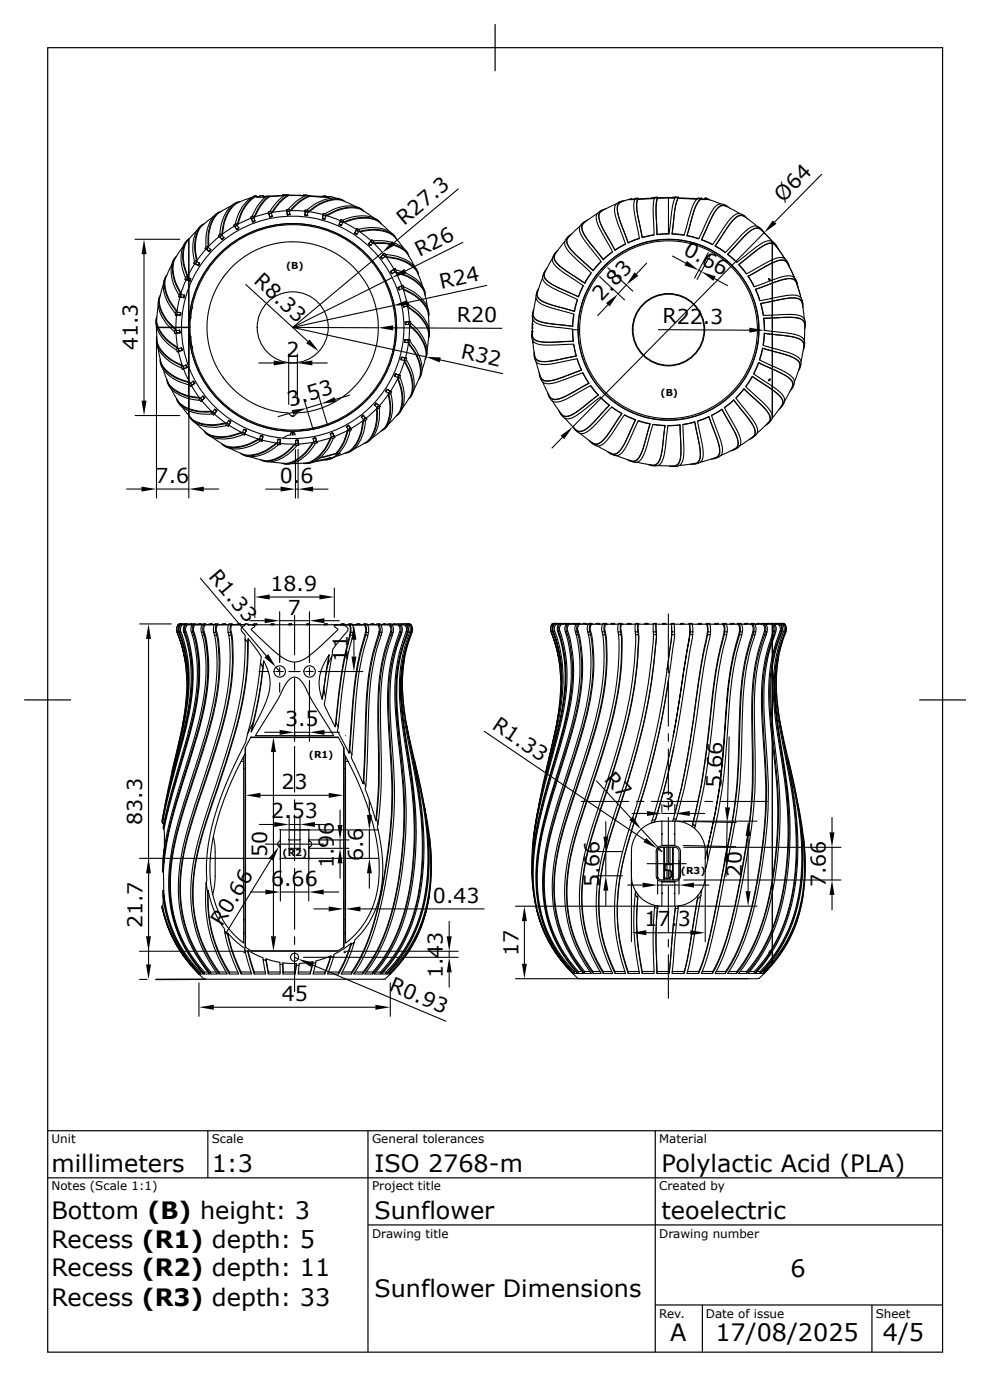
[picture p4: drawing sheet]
<svg xmlns="http://www.w3.org/2000/svg" width="210mm" height="297mm" viewBox="0 0 210 297" stroke-linecap="round" stroke-linejoin="round" font-family="sans-serif">
<defs><g id="words">
<g font-size="5.1">
<text x="10.9" y="249">millimeters</text>
<text x="45" y="249">1:3</text>
<text x="79.5" y="249">ISO 2768-m</text>
<text x="140.5" y="249">Polylactic Acid (PLA)</text>
<text x="10.9" y="258.9">Bottom (B) height: 3</text>
<text x="79.5" y="258.9">Sunflower</text>
<text x="140.5" y="258.9">teoelectric</text>
<text x="10.9" y="265">Recess (R1) depth: 5</text>
<text x="10.9" y="271.1">Recess (R2) depth: 11</text>
<text x="79.5" y="275.4">Sunflower Dimensions</text>
<text x="167.8" y="271.3">6</text>
<text x="10.9" y="277.4">Recess (R3) depth: 33</text>
<text x="142.3" y="284.8">A</text>
<text x="151.9" y="284.8">17/08/2025</text>
<text x="187.5" y="284.8">4/5</text>
</g>
<g font-size="4.4">
<text x="166.3" y="43.1" transform="rotate(-45 166.3 43.1)">Ø64</text>
<text x="85.8" y="48" transform="rotate(-40 85.8 48)">R27.3</text>
<text x="53.7" y="60" transform="rotate(42 53.7 60)">R8.33</text>
<text x="89.1" y="54.6" transform="rotate(-27 89.1 54.6)">R26</text>
<text x="144.9" y="54" transform="rotate(28 144.9 54)">0.66</text>
<text x="93.7" y="61.4" transform="rotate(-12 93.7 61.4)">R24</text>
<text x="127.8" y="64.2" transform="rotate(-47 127.8 64.2)">2.83</text>
<text x="97" y="68.4">R20</text>
<text x="140.7" y="68.7">R22.3</text>
<text x="29.3" y="74.4" transform="rotate(-90 29.3 74.4)">41.3</text>
<text x="60.8" y="75.8">2</text>
<text x="97.7" y="76" transform="rotate(12 97.7 76)">R32</text>
<text x="61.5" y="86.4" transform="rotate(-17 61.5 86.4)">3.53</text>
<text x="33.1" y="102.5">7.6</text>
<text x="59.4" y="102.5">0.</text>
<text x="63.8" y="102.5">6</text>
<text x="44.1" y="122.6" transform="rotate(50 44.1 122.6)">R1.33</text>
<text x="57.4" y="125.5">18.9</text>
<text x="61.1" y="130.6">7</text>
<text x="73.9" y="140.5" transform="rotate(-90 73.9 140.5)">11</text>
<text x="60.5" y="154.2">3</text>
<text x="63.3" y="154.2">.5</text>
<text x="104.3" y="154.7" transform="rotate(34 104.3 154.7)">R1.33</text>
<text x="59.8" y="167.6">23</text>
<text x="128.2" y="165.6" transform="rotate(47 128.2 165.6)">R7</text>
<text x="153.2" y="167.4" transform="rotate(-89 153.2 167.4)">5.66</text>
<text x="57.6" y="173.8">2.</text>
<text x="61.9" y="173.8">5</text>
<text x="64.7" y="173.8">3</text>
<text x="140.5" y="171.5">3</text>
<text x="30.2" y="175.2" transform="rotate(-90 30.2 175.2)">83.3</text>
<text x="70.9" y="177.3" transform="rotate(-90 70.9 177.3)">6</text>
<text x="56.7" y="182.1" transform="rotate(-90 56.7 182.1)">50</text>
<text x="70.9" y="184.4" transform="rotate(-90 70.9 184.4)">1</text>
<text x="70.9" y="181.6" transform="rotate(-90 70.9 181.6)">.</text>
<text x="70.9" y="180.1" transform="rotate(-90 70.9 180.1)">9</text>
<text x="77.1" y="182.9" transform="rotate(-90 77.1 182.9)">6.6</text>
<text x="127.3" y="185.7" transform="rotate(-90 127.3 185.7)">.66</text>
<text x="175.3" y="185.7" transform="rotate(-90 175.3 185.7)">.66</text>
<text x="57.6" y="188.1">6</text>
<text x="60.3" y="188.1">.66</text>
<text x="91.9" y="191.7">0.43</text>
<text x="127.3" y="188.5" transform="rotate(-90 127.3 188.5)">5</text>
<text x="140.5" y="186.7">5</text>
<text x="157.5" y="186.2" transform="rotate(-90 157.5 186.2)">20</text>
<text x="175.3" y="188.4" transform="rotate(-90 175.3 188.4)">7</text>
<text x="30.3" y="197.2" transform="rotate(-90 30.3 197.2)">21.7</text>
<text x="47.2" y="197" transform="rotate(-59 47.2 197)">R0.66</text>
<text x="136.8" y="196.8">17</text>
<text x="142.4" y="196.8">.3</text>
<text x="110.1" y="203.1" transform="rotate(-90 110.1 203.1)">17</text>
<text x="94.1" y="207.8" transform="rotate(-90 94.1 207.8)">1.43</text>
<text x="59.9" y="212.6">45</text>
<text x="82.4" y="210.3" transform="rotate(23 82.4 210.3)">R0.93</text>
</g>
<g font-size="2.5">
<text x="10.9" y="242.9">Unit</text>
<text x="45" y="242.9">Scale</text>
<text x="79" y="242.9">General tolerances</text>
<text x="140" y="242.9">Material</text>
<text x="10.9" y="252.8">Notes (Scale 1:1)</text>
<text x="79" y="252.8">Project title</text>
<text x="140" y="252.8">Created by</text>
<text x="79" y="262.9">Drawing title</text>
<text x="140" y="262.9">Drawing number</text>
<text x="140" y="280">Rev.</text>
<text x="149.9" y="280">Date of issue</text>
<text x="186" y="280">Sheet</text>
</g>
<g font-size="2">
<text x="60.7" y="57.2">(B)</text>
<text x="140.3" y="84.1">(B)</text>
<text x="65.6" y="161.1">(R1)</text>
<text x="60" y="181.9">(R2)</text>
<text x="144.6" y="185.7">(R3)</text>
</g>
</g></defs>
<g fill="none" stroke="#000" stroke-width=".23">
<path d="M174.5 37l-10 10.2M28.7 50.8h9.5M30.6 54v31.1M35.1 59a6.4 6.4 0 0 0 .7 5.6l1.5 2M35.4 58.5a4.8 4.8 0 0 0 .1 4.5l.9 1.6 1.2 1.6M36.5 56.3l-.3 .4a6.2 6.2 0 0 0-1.1 4.4 9.9 9.9 0 0 0 2.5 4.9M37 54.9a6.4 6.4 0 0 0-.1 5.6l1.1 2.2M37.5 54.4a4.2 4.2 0 0 0-.7 4.2l.5 1.8 1.1 2M38.8 52.4l-.3 .4a6.2 6.2 0 0 0-1.7 4.7 10.1 10.1 0 0 0 1.6 4.8M39.3 51.6a7.8 7.8 0 0 0-.3 6.3l.4 1.1M39.3 59.4h.2zM39.3 59.4h.3"/>
<path d="M39.6 59.4l.5 .2zM39.6 51.1l-.3 .5M39.8 59.5l-.3-.1-1.1 3.1M39.8 58.9l-.2 .5M39.9 58.9l.5 .3-.2 .5-.1-.1 .3 .1 .1-.5M39.9 58.9l-.4-.1-.2 .5M39.9 58.9l-.2 .5M40.1 50.8v37.5v-30.1M40.1 50.8v7.4M40.1 50.8a4.8 4.8 0 0 0-1.3 4.4l.3 1.4 .7 2.2 .3-.6M40.1 50.8a6.1 6.1 0 0 0-.9 5.9l.7 1.9M40.1 59.6h.1"/>
<path d="M40.2 50.7l-.1 .1M40.5 59.2h.1M41.2 55.9l.4 .2M41.4 56l-1.3 2.2M41.4 56l.6 .3M41.5 56l-.4-.2 .2 .2M41.5 55.4l.3 .1M41.5 55.3l-.3 .5M41.8 55.5v.1M41.8 55.5l-.3 .5M41.8 49l-1.7 1.8M41.8 55.6l.5 .3-.3 .4-.5-.3"/>
<path d="M41.8 55.6l-.3 .4M42.3 48.3a8.5 8.5 0 0 0-1.1 6.7l.1 .6M42.4 55.9h.1M42.4 55.9l-.2 .5-.2-.1M42.8 47.9l-.5 .4M43.4 47.5a4.7 4.7 0 0 0-2 4.2v1.4l.3 2.3M43.6 52.8l.1 .1M43.8 52.9l-2.1 2.6M43.8 52.9l.2 .2M43.8 52.9l.7 .6 .3-.5M43.8 52.9l-.3-.2 .2 .3M44.2 52.5l-.3-.2-.3 .4"/>
<path d="M44.2 52.5l.1 .1M44.2 52.5l-.4 .4M44.3 52.6l.4 .4-.4 .4-.5-.5M44.3 52.6l-.4 .4M44.8 53h.1M45.3 46l-.4 .3a6.2 6.2 0 0 0-3.2 3.9 10 10 0 0 0 .2 5.1M46.4 45.1a6.7 6.7 0 0 0-2.7 5.5l.1 1.9M46.4 50.1l.3 .2M46.5 50.3l-.1-.2 .4 .3M46.7 50.3h.1M46.9 49.7l.2 .2M46.9 49.6l-.5 .4"/>
<path d="M47 44.9a4.7 4.7 0 0 0-2.6 3.7l-.2 1.6v2.2M47.1 49.9v.1M47.1 49.9l-.4 .4M47.1 50l.4 .4-.4 .4-.4-.5M47.1 50l-.4 .3M47.6 50.5h.1M47.6 50.5l-.4 .4-.6-.7-2.4 2.3M49.2 43.7l-.5 .2a6.1 6.1 0 0 0-3.7 3.4 10.4 10.4 0 0 0-.7 5M49.7 47.8l.5-.3 .2 .4M49.7 47.9l.1 .2zM49.7 47.9l.2 .2M49.9 43.2a8 8 0 0 0-3.1 5.5l-.1 1.1"/>
<path d="M49.9 48.1l.3 .6 .5-.3M50 48.3l-.2-.3-2.7 1.8M50.4 47.8l-.5 .3 .2 .4 .3 .3 .3-.4M50.4 47.9l.3 .5M50.4 47.9l-.5 .2M50.4 42.9l-.5 .3M50.5 43.1a8 8 0 0 0-3.2 6.6M50.7 48.4h.1M51.1 42.8a4.3 4.3 0 0 0-3 3l-.6 1.4-.4 2.6M53.2 46.2l.2 .2M53.2 46.1l.6-.2 .1 .3M53.3 46.4l-.1-.2 .2 .4"/>
<path d="M53.3 46.4l-3 1.3M53.4 46.4l.3 .8 .5-.3M53.4 46.4v.1M53.4 42l-2.9 1M53.9 41.7v.1M53.9 41.8v.2M53.9 41.7a9 9 0 0 0-4 6M53.9 41.8a8.6 8.6 0 0 0-2.9 3.9l-.6 2M53.9 42a9.4 9.4 0 0 0-3.4 5.6M53.9 41.8h.1M53.9 46.2v.1M53.9 46.2l-.5 .2"/>
<path d="M53.9 46.3l.2 .6-.5 .1-.2-.5M53.9 46.3l-.5 .2M54.2 46.9h.1M54.3 41.6l-.4 .1M54.3 41.6l-.4 .2M54.3 41.6v.1l-.4 .3M55.3 41.7l-1 .1h2.1M55.9 41.6v.3v-.2h.7M56 41.7l-.1-.1h-.8v.2M56.5 41.8l.5-.1v.2M56.5 41.8a10.5 10.5 0 0 0-3 4.2M56.5 41.8l.6-.2a9.9 9.9 0 0 0-3.2 4.5"/>
<path d="M57 45.1v.2zM57 45.1l.1 .2M57 41.9a10.1 10.1 0 0 0-2.9 4.2M57 45.3l-3.1 .8M57.1 45.3v.1M57.1 41.6l-.1 .3M57.1 45.5l-.1-.2 .3 .8 .5-.1M57.6 44.9v.3M57.6 44.9l-.6 .1M57.6 45.2l.1 .1M57.7 45.2l-.6 .1M57.7 45.3l.1 .6-.6 .1-.1-.6"/>
<path d="M57.7 45.3l-.6 .1M57.8 45.9h.1M60.3 41.6l-3.2 .2M60.5 41.5l.8-.1v.1l3.5 .1M60.7 41.3l-.7 .1v.1l-2.9 .2M60.8 44.8l.1-.3 .1 .4M60.9 44.6l.1 .4M60.9 44.5h.6v.3M60.9 44.8l-3.3 .3M61.1 41.5v.1zM61.1 41.5h.1M61.1 41.5a2.21 2.21 0 0 0-1.8 .9l-1 1.1-1 1.5"/>
<path d="M61.1 41.6a10.3 10.3 0 0 0-3.2 3.5M61.1 41.4l-1.8 1.5-1.6 2.2M61.3 41.5h3.3M61.3 41.4l-.2 .1M61.3 41.5l-.2 .1M61.5 44.7l3.3 .2M61.5 44.8l.1 .7h-.6v-.6M61.5 44.8h-.5v.4v.5l.6-.1M61.5 44.9h-.5M61.6 45.5h.1M64.8 44.7v-.1v.4M64.8 44.7l-.1 .2"/>
<path d="M64.8 44.7v.2M64.8 45.2v-.3v.9h.5M64.8 45v.6l.5 .1 .1-.7M64.8 44.6l.6 .1M64.8 45l.6 .1M64.8 45h.1M64.8 44.9l.6 .1M65 41.5h.8v.2M65.1 41.4h-.6v.1M65.3 45.8h.1M65.4 44.9l3.2 .7M65.4 44.7v.3"/>
<path d="M65.6 41.8a10.4 10.4 0 0 0-3.8 2.9M65.6 41.6v.2zM65.6 41.8l4.3 .1 .1-.2 1.2 .4M65.6 41.6a11 11 0 0 0-4 3.1M65.8 41.5a3.2 3.2 0 0 0-2.5 1l-2.1 2M65.8 41.6l4.2 .1M68.5 46.3v.2h.5M68.6 45.6l.1-.3v.4M68.6 41.7v-.1h.5v.2M68.6 45.7l-.1 .6 .5 .2M68.6 45.4v.5M68.6 45.7l.6 .2"/>
<path d="M68.6 45.7l.6 .1M68.7 45.6l-.2 .7M68.7 45.7h-.1M68.7 45.3l.6 .2M69 46.5h.1M69.1 41.6l.1 .2M69.2 45.8l-.2 .7M69.2 45.7l3.1 1.2M69.2 45.5v.3M69.5 45.8a8.2 8.2 0 0 1 7.2-1.2l2.6 1.6M72.3 46.9l-.1 .3M72.3 47l.5 .3"/>
<path d="M72.3 47l-.3 .6 .5 .2 .3-.5M72.3 47l.5 .2M72.3 46.9l-.3 .9 .5 .1M72.3 46.7v.3M72.4 46.6l.5 .3M72.6 42.6a8 8 0 0 0-6.9 2.4M72.7 42.6l2.7 1.2M72.7 42.4a6.8 6.8 0 0 0-6.1 1.1l-1.5 1.1M72.8 47.2v.1M72.8 47.1l2.9 1.7M72.9 47.2l1.5-.5a8.4 8.4 0 0 1 5.9 .2l.7 .6M72.9 46.9l-.1 .3"/>
<path d="M73.1 47.3a8.6 8.6 0 0 1 7.1-.4l2.5 2.3M73.2 42.8a4.2 4.2 0 0 0-4.2 0l-1.8 .9-1.7 1.3M75.7 48.9l-.4 .5 .5 .3 .3-.5M75.7 48.9l.4 .3M75.7 48.8l-.1 .2M75.7 48.8l.5 .4M75.7 48.8v.1M75.7 48.8l-.4 .8 .5 .2M75.8 48.6l-.1 .2M75.9 48.5l.4 .4-.1 .3M76.1 48.7l.8-.1a8.6 8.6 0 0 1 6.2 .9l.3 .2M76.2 49.2h-.1"/>
<path d="M76.2 49.1l2.6 2M76.3 49.2l1.5-.3a7.8 7.8 0 0 1 6.1 1.3l.3 .6M76.4 49.2a8.2 8.2 0 0 1 7.3 1.1M76.8 44.4a6.8 6.8 0 0 0-6.2 .2l-1.6 .8M77.3 44.9a4.7 4.7 0 0 0-4.6-.6l-1.8 .6-1.6 .9M78.3 51.7l-.1 .2 .5 .3M78.7 51.3l-.4 .4 .4 .4 .4-.4M78.7 51.3l.4 .4M78.7 51.1l.3-.2-.2 .3M78.8 51.2l.4 .4M78.8 51.1l-.2 .3M78.8 51.2l-.1 .1"/>
<path d="M78.8 51.2l-.5 .5M78.9 51l-.1 .1M79 50.9l.4 .4M79.2 51.2l.8-.1a8.9 8.9 0 0 1 6 1.9l.6 .8M79.2 51.5l2.3 2.5M79.3 51.6h1.2a7.9 7.9 0 0 1 6.1 2.3l.2 .5M79.4 51.3l-.3 .4M79.4 51.7a8.6 8.6 0 0 1 6.9 1.9l1.7 2.9M80.1 46.6l.4 .4M80.1 46.6a8 8 0 0 0-6.3-.2l-1.1 .4M81.2 53.6l-19.1 15.9M81.3 54.9l-.1 .1"/>
<path d="M81.4 54.1l-.5 .4 .4 .4 .4-.4M81.4 54.1l.3 .4M81.4 54v.1M81.4 54l.4 .5M81.4 54l-.1 .2M81.5 54l-.7 .6 .5 .3M81.6 53.8l-.2 .2M81.7 53.8l.3 .5-.2 .2M81.8 54.5h-.1M81.8 54.4l1.9 2.8M81.9 54l.8 .1a8.9 8.9 0 0 1 5.6 2.8l.2 .4M81.9 54.5l1.2 .2a8.3 8.3 0 0 1 5.5 2.9l.3 .9"/>
<path d="M82 54.7a8.2 8.2 0 0 1 6.6 3.2M83.3 59l-21.2 10.5M83.3 58.1h.1M83.3 58.1h-.1M83.4 49.7l.4 .5M83.6 57.3l-.6 .3 .3 .5 .5-.3M83.6 57.3l.2 .5M83.6 57.2l.3 .5M83.6 57.1h.3l-.3 .2M83.6 57.2l-.7 .5 .4 .4M83.6 57.2l-.2 .2M83.8 50.3l1.9 2.4"/>
<path d="M83.8 57.1l-.2 .1M83.9 57.7l-.1 .1M83.9 57l.3 .5M84 57.7l1.3 3M84 57.8l1.2 .3a8.4 8.4 0 0 1 5 3.8l.1 .9M84.1 57.3l.7 .2a8.8 8.8 0 0 1 5.2 3.7l.3 .9M84.1 57.9a8.6 8.6 0 0 1 5.9 3.9l.1 .4M84.2 57.6l-.3 .1M88.5 57.3l.3 .5M88.6 57.9l1.1 2.8M97.3 40.1l-13.7 11.5M98.3 51.5l-12.2 6.1"/>
<path d="M115.2 59l-1.1 3.1M115.3 58.3a2.01 2.01 0 0 0 1.4 2.5l6 2.8-.7 2.5-1.1-.3a21.6 21.6 0 0 1-6.3-2.2 1.53 1.53 0 0 1-.2-2.3M115.6 57.8l-.2 .5M115.7 57.8a2.04 2.04 0 0 0 1.4 2.5l5.7 2.7M117.3 54.9l-1.6 2.9M117.9 53.8a1.85 1.85 0 0 0 .3 2.9l1.6 1.3 4.1 2.7-1.1 2.4-.9-.5a20.9 20.9 0 0 1-6-3.2 1.56 1.56 0 0 1 .2-2.3M119.9 51.3l-.3 .4a7.5 7.5 0 0 0-1.9 3 5.6 5.6 0 0 0 2.9 3.1l3.6 2.3M120.3 50.7a1.95 1.95 0 0 0 .5 2.7l4.8 4.6-1.4 2.2-.9-.7a21 21 0 0 1-5.4-4 1.56 1.56 0 0 1 .6-2.3M120.7 50.2l-.4 .5M123.2 48l-.5 .4a7.7 7.7 0 0 0-2.3 2.7 5.6 5.6 0 0 0 2.4 3.5l3.2 2.9M124.1 47.1a1.83 1.83 0 0 0-.6 2.9l1.1 1.7 3.1 3.9-1.7 1.9-.9-.8a25.2 25.2 0 0 1-4.5-4.6 1.58 1.58 0 0 1 .8-2.4M125.5 57.9l-1.4 2.2"/>
<path d="M126.8 45.4l-.4 .3a7.5 7.5 0 0 0-2.8 2.3 5.5 5.5 0 0 0 1.8 3.8l2.7 3.4M127.3 58.7l5.3 5M127.6 55.5l-1.7 1.9M127.9 44.6a1.84 1.84 0 0 0-1 2.8l1 2.1 2.2 4-2 1.7-.6-.9a21.1 21.1 0 0 1-3.9-5.5 1.59 1.59 0 0 1 1.2-2.1M129.1 56.9l5.3 4.9M130.1 53.5l-2 1.6M130.9 43.3l-.5 .2a7.6 7.6 0 0 0-3.1 1.9l-.1 .3a8.8 8.8 0 0 0 1.9 4.8l1.5 2.7M132 42.7a1.85 1.85 0 0 0-1.4 2.6l.6 2.3 1.6 4.3-2.2 1.3-.5-1a21.5 21.5 0 0 1-3-6.1 1.53 1.53 0 0 1 1.6-1.8M132.8 51.8l-2.2 1.3M132.9 42.6a1.75 1.75 0 0 0-1.7 2.5l.4 1.6 1.8 4.9 2.4-.9-.8-4a7 7 0 0 1-.1-4.5h.5a8.1 8.1 0 0 0 .3 4.8l.7 3.5 2.5-.6-.2-5.5 .1-1.3 .2-1.1h.6l-.3 2.1 .2 5.7 2.6-.1 .7-5.9 .6-1.8h.6l-.3 .9-.4 1.6-.6 5.2 2.6 .3 1.2-4.3a7.8 7.8 0 0 1 1.6-3.5h.8a6.1 6.1 0 0 0-1.9 3.8l-1.1 4.1 2.5 .6 .4-.8a21.8 21.8 0 0 1 3.3-6.2 1.63 1.63 0 0 1 2.1 0M133.6 42.3l1.2 .1M134.1 42.2l-.3 .1a5.6 5.6 0 0 0-2.5 1.1 5.7 5.7 0 0 0 .6 4.1l1.5 4.1"/>
<path d="M134.1 42.2h.1M135.4 42.2l.1-.1-.1 .2M135.4 42.2h-.5M135.4 42.2v.2M135.4 42.4a9.4 9.4 0 0 0 .4 5.1l.6 3M135.5 42.1h-.6v.1h-.8M135.8 50.6l-2.4 .9M137.3 55.9l-2.2 2.3M138.3 42.1l.7-.1-3.5 .2M138.9 49.9l-2.5 .5M139 42.2l-3.6 .2M139.5 49.8h.1"/>
<path d="M139.6 42h-.6M139.6 42v-.1v.2M139.6 42.1l-.3 2.5 .2 5.2M139.6 42v.1M139.6 41.9l-.6 .1M141.9 42.1v7.6M142.1 49.6l-2.6 .2M142.7 49.6l2.6 .3M142.8 54.4l2.8 1.5M143.3 41.9l-.5 .1M143.3 41.9v.1M143.3 41.9h.1"/>
<path d="M143.3 42.1h-3.7M143.4 42h-3.8M144 42.1l-.1 .3a35.4 35.4 0 0 0-1.2 7.3M144 42v.1zM144 42.1l4.1 .1M144 42.1l4 .2M144 42l.1-.1v.1M144.1 41.9l-.7-.1v.1l.6 .1M145.9 50l2.5 .7M147 42.2h.5M148.1 42.2h.8l.1-.1v.1M148.4 57.4l.5 .3"/>
<path d="M148.8 42.4a8.7 8.7 0 0 0-2.1 4.7l-.8 3M148.9 42.2l-.1 .2zM149 50.9l2.3 1M149 42.1l-.9 .1M149.8 42.2v-.2l.5 .2M149.8 42.2l-.9 .2M149.8 42l.1 .1M149.8 42.2l.4 .1M150.2 42.3l2.8 1M150.3 42.3l-1.4 .1M150.3 42.2l.5 .3M150.3 42.2v.1"/>
<path d="M150.4 53.7l-2.9 5.4M150.9 53.9l-2.9 5.5M151.7 59.2l2.8 1.5M151.9 52.2l2.2 1.4M154.5 54h.1M154.6 54l1.9 1.7M155 44.2a1.68 1.68 0 0 0-2.9 .4l-.8 1.3-2.4 5 2.4 1.1 .5-.8a21.6 21.6 0 0 1 4.2-5.6 1.62 1.62 0 0 1 2.2 .3M156.9 56.2h.1M156.9 56.2l1.6 1.9M157.1 45.4l-.5-.3a7.4 7.4 0 0 0-3.3-1.4 5.4 5.4 0 0 0-2.6 3.3l-1.8 3.9M158.8 58.7h.1M158.8 46.5a1.69 1.69 0 0 0-2.9-.1l-1 1.2-3.1 4.7 2.2 1.4 .6-.7a25 25 0 0 1 4.9-4.7 1.65 1.65 0 0 1 2.3 .5"/>
<path d="M158.9 58.7l1.3 2.2M160.7 48l-.4-.3a7.7 7.7 0 0 0-3-1.9 5.4 5.4 0 0 0-3.1 2.9l-2.4 3.6M160.9 48.1a28.9 28.9 0 0 1 9 14.5M162.3 49.4l-40.6 41.2M162.3 49.5a1.77 1.77 0 0 0-3.1-.4l-1.2 1.1-3.5 3.8 1.9 1.8 5.5-4.2a2.42 2.42 0 0 1 2.1-.3v.3a3.9 3.9 0 0 0-2.8 1.2l-4.3 3.4 1.6 2 5.5-3v.6l-5.2 2.9 1.3 2.2 3.9-1.4v.6l-3.6 1.4 .9 2.4 2.7-.6v.7l-2.5 .5 .6 2.5 1.9-.1v.6l-1.9 .1 .2 2.6 1.7 .2v.6l-1.7-.2-.3 2.6 2 .5v.6l-2.1-.5-.6 2.4 2.7 1.3v.7l-2.9-1.4-1.1 2.4 4 2.6v.8l-4.3-2.9-1.4 2.2 3 2.7a6.7 6.7 0 0 1 2.7 3.7 1.78 1.78 0 0 1-.8 1.3M163.2 59.2h.2l.2 .3h-.2zM163.9 51.2l-.3-.4a7.5 7.5 0 0 0-2.7-2.3 5.6 5.6 0 0 0-3.5 2.4l-2.9 3.1M164 55.8v3.7l1-.4a4.2 4.2 0 0 1 3.7-.1l.6 1.1M164 55.8l-5.1 2.9M164 55.8a2.74 2.74 0 0 1 3.1-.2l.6 1.2M164 55.8l.9-.3a1.73 1.73 0 0 1 2.6 1l1.2 2.4M164.9 52.1l-.9-.8v31.5l.7 .5a2.45 2.45 0 0 1 1.4 2.6l-.1 .3"/>
<path d="M165.3 52.9a1.72 1.72 0 0 0-1.3-1.3v3.6l1.3-.5a1.5 1.5 0 0 1 1.8 .7M166.6 54.9l-1.5-2.3a1.78 1.78 0 0 0-2.9-.5l-5.3 4.1M167.1 55.4l.3 .5M33.1 68.5a8.1 8.1 0 0 0 3.6 5.3l.8 .6M33.1 67.9v.6M33.2 71.4v34.4M33.2 69.4l.2 3M33.2 72.5l.1 .6M33.3 73.1a8 8 0 0 0 4.2 4.6l1.1 .5M33.3 67.3a4 4 0 0 0 1 3.7l1.3 1.5 2.2 1.5M33.3 71.8a4.2 4.2 0 0 0 1.9 3.8l1.2 1 2.3 1.1M33.4 72.4a8 8 0 0 0 5.3 5.2"/>
<path d="M33.6 73.9l.6 3M33.6 64.8l-.1 .6a6.2 6.2 0 0 0 .5 4.8 10 10 0 0 0 3.7 3.6M33.8 63.4a6.3 6.3 0 0 0 1.5 5.3l1.8 1.8M34 62.8a4.6 4.6 0 0 0 .7 4.4l1 1.3 1.7 1.6M34 76.3a4.1 4.1 0 0 0 2.4 3.4l1.6 .9 2.3 .7M34.1 76.9l.1 .6M34.2 76.9a8.2 8.2 0 0 0 6 4.2M34.2 77.6a8.1 8.1 0 0 0 5.2 3.9l.8 .3M34.6 78.3l.3 1a5.9 5.9 0 0 0 4.8 4.7l2.6 .4M34.7 60.4l-.2 .5a6.2 6.2 0 0 0-.3 4.8 9.9 9.9 0 0 0 3.2 4.2M37.1 70.2v.6M37.3 66.3l1.1 .1"/>
<path d="M37.3 66.3l-.1 .6M37.3 66.9h.2zM37.4 70.2h-.3M37.4 70.2h.1M37.4 70.2l.1 .5M37.4 70.7l-.3 .1h.3M37.5 70.2v.5M37.6 70.7l-.2 .1 .4 3.2M37.6 70.7h-.2M37.6 66.3v.6M37.7 66.3l-.1 .6M37.7 74.7h.2z"/>
<path d="M37.8 66.9h-.3l-.1 3.3M37.8 66.9h-.5M37.8 74l.1 .6M37.9 74l-.4 .1 .1 .6M38 63.1h.2zM38 63.1h.5M38.1 70.2h-.6M38.1 70.2v.5h-.7M38.1 74.5l-.4 .2M38.1 74.5l-.2 .1 .9 3.2M38.2 70.1l.1 .6h-.7M38.2 70.1l-.1 .1"/>
<path d="M38.4 66.4l-.2 .5h-.4M38.4 66.4v.5h-.9M38.4 62.5l-.1 .6 .8 .1 .1-.5M38.5 73.9l-.6 .1M38.5 73.9l.1 .5-.4 .1-.2 .1-.1-.6M38.5 63.1h-.3l-.6 3.2M38.5 62.5l-.1 .6M38.5 73.9h.1M38.6 73.9l.2 .5-.7 .1M38.8 77.8l.2 .5M38.9 77.8l-.4 .1 .2 .6M38.9 77.8l.2 .5"/>
<path d="M39 78.4l-.2 .1 .2-.1M39 78.3l-.2 .2M39.2 62.7l-.3 .5-.4-.1M39.2 62.7l-1.1-.3-.1 .6M39.2 78.2l-.2 .2 1.4 3M39.2 78.2l-.2 .1M39.5 77.6l.3 .4-.6 .2M39.5 77.6l-.6 .2M39.5 77.6l.2 .5-.7 .2M40.1 71.4v34.4M40.6 71.5a3.8 3.8 0 0 0 .4 2.4M41 65.1a3.9 3.9 0 0 0-.4 2.5"/>
<path d="M52.2 60.4l13.2 12.1M55 77.1h3.1M61.3 75.2v10.7M61.3 77.1h1.8M62.1 69.5l18.2 .1M62.1 69.5l28.3 6.3M63.1 75.2v10.6M66.3 77.1h3.2M83.5 64.9l-21.4 4.6M83.5 69.6l23.1 .1M83.8 79.9h.1M83.9 79.9l.5 .3"/>
<path d="M83.9 79.4h.2l-.2 .5zM84.1 79.4l.6 .3zM84.7 79.6l-.3 .6M84.7 79.7l-.2 .5M84.7 79.7h.3M84.8 61.6h.1M84.8 79.6l.2 .1-.2-.1M85 79.8l-.2 .5-.4-.1M85.1 76.4h.1M85.2 75.9h.2l-.2 .5zM85.2 60.8l-.6 .2 .2 .5 .6-.2M85.2 76.4l.6 .2"/>
<path d="M85.2 60.8l.2 .5M85.3 60.8h-.1M85.3 60.8l.2 .5M85.3 60.8l-.8 .3 .3 .5M85.3 60.7l-.2 .1M85.4 75.9l.6 .1zM85.5 60.6h.1l-.3 .2M85.5 60.6h-.2M85.5 60.6l-.2 .1M85.5 61.3l.9 3.1M85.6 61.3a9.1 9.1 0 0 1 5.4 5l.1 .4-.2-.1M85.6 60.6l.2 .6-.4 .1"/>
<path d="M85.6 61.5a8.6 8.6 0 0 1 5.3 4.8v.4M85.7 60.9l.7 .3a8.6 8.6 0 0 1 4.5 4.4l.2 1M85.7 64.6l-.2 .1 .3 .5M85.7 65.2h.1M85.9 76.8a8.2 8.2 0 0 1 1.2 7.3M85.9 72.2l.2-.1-.2 .6zM85.9 76.7l.8 1.3a7.9 7.9 0 0 1 .5 6.2l-.4 .5M85.9 76.6l-.9 2.6-.2 .5-.3-.1M86 76l-.2 .5M86 72.7h-.1M86 76l-.1 .6M86.1 72.1l.6 .1"/>
<path d="M86.1 76h.2zM86.3 76.4l.3 .5a8.7 8.7 0 0 1 1.1 6.4l-.4 .9M86.3 76h-.3M86.3 64.5l.1 .5M86.4 76.1l-.2 .5h-.4M86.4 64.5l.1 .5M86.4 64.5l-.7 .1 .1 .6 .6-.1M86.4 64.5l-.7 .1M86.4 64.4h.3l-.3 .1M86.4 64.4l-.2 .1M86.4 65.1h.1M86.5 65.1a8.9 8.9 0 0 1 4.7 5.8v.4"/>
<path d="M86.6 65l.3 3.3M86.6 65.3a8.7 8.7 0 0 1 4.4 5.5v.6M86.6 64.4h-.2M86.7 72.2l-.1 .6M86.7 64.4l.1 .5M86.7 73a8.2 8.2 0 0 1 2.4 7M86.7 72.9l1 1.2a8.2 8.2 0 0 1 1.6 5.7l-.4 .8M86.7 72.2v.6M86.8 72.8l-.6 2.7-.1 .5h-.3M86.8 64.7a9 9 0 0 1 4.4 5.6v.9M86.8 68.4h-.6v.5h.6M86.8 65l-.3 .1"/>
<path d="M86.8 68.3v.6M86.8 72.2h.2zM86.9 68.3l-.1 .1M86.9 68.3v.6M86.9 68.3l-.9 .1 .1 .6M86.9 68.2l.3 .1h-.3M86.9 69l1.4 1.3a8.1 8.1 0 0 1 2.3 5.2l-.3 .8M86.9 69.2a8.1 8.1 0 0 1 3.5 6.5l-.8 2.9M87 68.9l-.2 3.3M87 72.2h-.5M87 72.5l.5 .6a8.8 8.8 0 0 1 2.1 6l-.3 1M87.1 72.2l-.1 .6-1-.1"/>
<path d="M87.1 68.3l-.4 .1M87.2 68.6l.4 .4a8.8 8.8 0 0 1 3.1 5.8v.3M87.2 68.3v.6h-.4M90.1 62.2l.7 3M90.7 75.1l-.1 .6M91 66.8l.1 1.5M91 67.1h.1M91 71.6h.1M91 66.7v.6M91 71.4l-.3 2.8M91 71.3h.2M91.1 68.3v1.4"/>
<path d="M91.1 71.3l-.1 .5M93.5 76.4l13.3 3M103.4 60.6l-16.8 3.6M112.9 71.1l.1 .7a1.54 1.54 0 0 0 1.5 1.4l2.2 .1 5.2-.2 .5 2.5-1.1 .2a22 22 0 0 1-6.7 1 1.57 1.57 0 0 1-1.2-2.1M112.9 71.1h.1l.1-.8v1M112.9 71.2l.1 .1M112.9 71.3h.2a2.26 2.26 0 0 0 2.5 1.4l6.2-.2M113 70.4h.1M113 70.3v.1M113 69.7v.1M113 69.7h.1M113 70.3l.1 .9"/>
<path d="M113 68.8l.1 1zM113 68.9h.1M113 68.8v.1M113.1 68.1v.1M113.1 68.1h.1M113.1 68.1l-.1 2.2M113.1 72.3l.1 .5v-.4M113.1 66.5v.7a1.46 1.46 0 0 0 1.3 1.6 27.7 27.7 0 0 0 6.3 1l.9 .1v.1M113.1 72.3l.1 .4M113.1 67.9v.2M113.1 72.7l.1 .1M113.1 72.7h.1"/>
<path d="M113.2 72.7v.5a7 7 0 0 0 .8 3.1 5.6 5.6 0 0 0 4.2 .2l4.2-.9M113.2 66.5a2.04 2.04 0 0 0 2.1 2l6.3 .8M113.4 75.6a1.82 1.82 0 0 0 2.4 1.8l1.9-.2 4.9-1 .9 2.4-1 .4a21.7 21.7 0 0 1-6.5 2 1.57 1.57 0 0 1-1.5-1.9M113.8 63.3l-.6 3.2M113.8 76.8l.2 .5a8.2 8.2 0 0 0 1.3 3.4l.3 .1a7.4 7.4 0 0 0 4.3-.8l3.6-1.4M114 62a1.85 1.85 0 0 0 1.3 2.7l1.5 .6 5.1 1.4-.3 2.6-1.1-.1a20.2 20.2 0 0 1-6.8-1.3 1.57 1.57 0 0 1-.3-2.2M114.1 62.1a2.01 2.01 0 0 0 1.8 2.2l6 1.8M114.6 80l.3 .6M121.6 69.9l.1 2.6M121.6 69.3h.1M121.6 70l.2 2.5-2.7 .1a10.6 10.6 0 0 1-5.5-.4l-.4-.3-.3-.6 .1-1.1M121.6 70h1.2"/>
<path d="M121.8 73.1l.5 2.5M121.8 66.7l-.2 2.6M121.9 66.1h.1M122.5 76.2l1 2.4M122.6 63.6l-.7 2.5M122.8 63v.1M123.7 79.2l1.3 2.2M123.8 60.7l-1 2.3M124.2 60.1v.1M129.1 64.7l-2.2 2.3M133 60.5l-1.8 1.9M139.8 70l19.3 .1"/>
<path d="M159.7 79.9l.1 .1M159.8 80l4.2 2.8v5.6v-5.6a4.2 4.2 0 0 1 2.3 2.7 1.81 1.81 0 0 1-.8 1.4M159.8 80l-1.4 2.1M160.5 61.5l.9 2.4M161.1 77l2.9 1.4a8.8 8.8 0 0 1 4.2 2.7l.1 .9-1.7 3.1M161.1 77.1l-1 2.3M161.6 64.5l.5 2.5M161.9 74l2.1 .6M162 74l-.7 2.5M162.1 67.6h.1M162.2 67.6l.2 2.6M162.3 70.8l2.6 .3a11 11 0 0 1 5.3 1.2l.4 .5a9.2 9.2 0 0 1-.5 4"/>
<path d="M162.3 70.8l-.2 2.5M164 74.6v3.1l1.7 .8a4.8 4.8 0 0 1 3 2.5l-.4 1.3M164 60.1v3.2l1.9-.3a5.3 5.3 0 0 1 4.1 .2l.3 .4 .2 .9M164 64v2.9l4.5-.1a2.4 2.4 0 0 1 2.4 1.3l.1 .3M164 67.5v2.9l4.9 .7a2.35 2.35 0 0 1 2 1.6v.3M164 60.1l-3.6 1.4M164 64l-2.5 .5M164 67.5l-1.8 .1M164 60.1a7.8 7.8 0 0 1 4.5-.8h.1a1.64 1.64 0 0 1 .8 1.6M164 64l.8-.2a9.7 9.7 0 0 1 4.7-.4 1.57 1.57 0 0 1 1 2M164 67.5l3.9-.1a2.97 2.97 0 0 1 3 1.2v1.3M164 74.6l3 .8 1.5 .6a1.73 1.73 0 0 1 1 2.8"/>
<path d="M164 64l.8-.2a8.7 8.7 0 0 1 4.8-.3l.4 .3a10 10 0 0 1 .8 3.9M164 67.5h.9a10.8 10.8 0 0 1 5.4 .4l.3 .4a9.1 9.1 0 0 1 .2 4M164 74.6l.8 .2a9.7 9.7 0 0 1 4.8 2l.2 .4a9.7 9.7 0 0 1-1.1 3.9M169.1 60.1l1 3.2M169.1 60.1a1.66 1.66 0 0 0-2.2-.8l-2.9 .8M170.6 74.4a1.69 1.69 0 0 0-1.3-2.6l-1.4-.3-3.9-.5v2.9l4 1.2a3.1 3.1 0 0 1 2.1 1.8l-.2 1.1M170.9 72.9l-.1 .7M171 68.4v.6M28.7 88.3h9.5M35.4 80.6a4.3 4.3 0 0 0 3.1 3.1l1.6 .5 2.3 .4M35.6 81.2l.2 .6M35.8 81.8a8 8 0 0 0 5.7 3.1l.9 .1"/>
<path d="M36.3 82.5l1.5 2.7M37.5 84.7a2.97 2.97 0 0 0 2.1 2 10.6 10.6 0 0 0 5.4 .8M37.7 85.3a6.3 6.3 0 0 0 4.7 2.6h2.7M37.8 85.2a7.5 7.5 0 0 0 6.5 2.2h.6M38.7 86.4l1.9 2.4M40.1 81.5l.3 .5M40.1 88.3a4.7 4.7 0 0 0 4.2 2h1.5l2.2-.4M40.4 81.4l-.3 .1M40.4 81.3l.3 .5M40.5 81.3l.2 .5M40.5 88.9a6.4 6.4 0 0 0 5.3 1.9l2.4-.4M40.6 88.8a8 8 0 0 0 7.3 1"/>
<path d="M40.6 81.9l1.9 2.7M40.7 81.9l-.2 .1M40.9 81.7l-.2 .2M40.9 81.7l-.5 .3 .3-.1M40.9 81.7l.4-.2-.6 .4M41 81l.4 .4-.1 .1zM41 81l-.6 .4M41.6 89.9l.4 .3a8.2 8.2 0 0 0 3.3 2.4 9.5 9.5 0 0 0 5.9-.8M42.5 84.6l.4 .4M42.6 84.5l.3 .5M42.9 85.2h-.2M43 84.9l-.1 .2 2.2 2.4"/>
<path d="M43 84.9l-.4 .4 .3-.2M43 84.9l.4-.3-.6 .5M43.1 84.1l.4 .3-.1 .2zM43.1 84.1l-.8 .7 .3 .5M43.3 91.5a4.3 4.3 0 0 0 4.1 1.4l1.4-.2 2.6-.8M43.8 92a6.3 6.3 0 0 0 5.5 1l2.3-.7M45 92.8l2.6 1.7M45.1 87.5l.4 .3M45.2 87.4l.4 .4M45.5 87.9l2.6 2.1M45.6 86.9l.5 .3-.1 .2zM45.6 86.9l-.7 .8 .4 .4"/>
<path d="M45.7 87.7l-.2 .2M45.7 87.7l-.3 .4M45.7 87.7l.3-.3-.5 .5M47.5 94.6l.6 .3M47.5 80.3a18.2 18.2 0 0 1 6.9-27.2 18.2 18.2 0 0 1 25.4 12 18.2 18.2 0 0 1-16.7 22.6l-.9 .7-.4-.1-.5-.5a18.9 18.9 0 0 1-13.8-7.4M48 90.2l.5 .3M48.1 89.9l.5 .3M48.2 89.8l.4 .4M48.5 89.3l.5 .2v.2zM48.5 89.3l-.5 .9M48.6 90.3l2.9 1.6M48.6 90.3l-.1 .2"/>
<path d="M48.7 90.1l-.1 .2M48.7 90.1l-.2 .4 .1-.2M48.7 90.1l.3-.4-.4 .6M51.5 91.9l-.1 .3 .5 .2M51.5 91.8l.5 .3M51.5 91.8l.5 .2M51.6 96.6l.6 .2M51.8 91.2l.5 .3v-.2a.51 .51 0 0 0-.6 0 .51 .51 0 0 0-.2 .5v.1M52 92.2v.1l.1-.1M52.1 91.9l-.1 .3 3.1 1.1M52.1 91.9l-.1 .4M52.1 91.9l.2-.4-.3 .6"/>
<path d="M54.8 93.2a8.2 8.2 0 0 1-7.2 1.3M55 93.3l-1.3 .7a8.2 8.2 0 0 1-6 .8l-.7-.6M55.1 93.2l.6 .2M55.1 93.2l.6 .1M55.3 93.7l-.6 .3a8.7 8.7 0 0 1-6.3 1.1l-.3-.1M55.3 92.5l.5 .3v-.2l-.5-.1-.2 1.1 .5 .1M55.6 93.4l.1 .3M55.6 93.4l.1-.2v.3M55.7 93.5l3.2 .6M55.7 93.5v.2v-.2M55.7 93.2l.1-.4-.2 .6M58.7 94.1a8.2 8.2 0 0 1-7 2.4l-2.8-1.3"/>
<path d="M58.8 94.1l-1.2 1a8.2 8.2 0 0 1-5.7 1.6l-.8-.4M58.9 94.4l.6 .1M58.9 94l.6 .1M58.9 94v.4M58.9 94h.6M59 93.3h.5v.2zM59 93.4l-.1 .6M59 93.3v.1M59.2 94.4l-.7 .5a8.8 8.8 0 0 1-5.9 2.1l-.4-.2M59.5 94.2v.2M59.5 93.9v.3l3.3 .1M59.5 94.2v.2z"/>
<path d="M59.5 93.5v.7zM61.6 92.4l-.7 .2-.8 .5M61.8 88.3h.7M62 91.9a.35 .35 0 0 0-.3 .5h-.1M62 91.9h.3v.5h-.3zM62.1 87.6l-3.1 .9M62.3 91.9a.37 .37 0 0 1 .4 .5M62.3 91.9h-.3M62.5 94.3a8.2 8.2 0 0 1-6.5 3.5l-2.9-.8M62.7 94.3l-1 1.2a8.1 8.1 0 0 1-5.5 2.5l-.8-.3M62.7 93.5l.5-.1 .1 .2zM62.7 93.6l.1 .6"/>
<path d="M62.7 93.5v.1M62.7 95.5v10.3M62.8 94.2v.4M63.1 94.6l-.5 .6a8.6 8.6 0 0 1-5.6 2.9l-1-.2M63.3 95.5v10.3M63.3 93.6l.1 .7zM63.4 94.3v.2M63.4 94.2h-.6M63.4 94.2l-.6 .1M63.4 94.3v.2zM63.4 94.6h-.6M64.6 84.9l1.9 6.4"/>
<path d="M65.7 98.4h-.6M66.4 94a8.1 8.1 0 0 1-5.9 4.4l-3-.3M66.5 93.1l.5-.2 .1 .2zM66.5 93.1v.1M66.5 93.2l.2 1 .6-.1M66.6 93.9l-.9 1.3a8.1 8.1 0 0 1-4.9 3.4l-.9-.2M66.7 93.9l-3.3 .4-.1-.3M67 94.1l-.4 .7a8.8 8.8 0 0 1-5.1 3.8l-1-.1M67.1 93.1l.1 .7zM67.2 93.6l.1 .2M67.2 93.7l-.6 .1M67.2 93.7l-.5 .1"/>
<path d="M67.2 93.8l.1 .2M67.2 97.7l1.4-.1 1.7-.4-.8 .3-3 .6M67.3 93.8v.2v-.2M67.6 83.9l2 6.4M68.2 85.8l-3.1 .9M70.1 92.2l.4-.3 .2 .1zM70.1 92.2h.1M70.1 97.5l.9-.4-1.6 .6h-.5M70.2 97.5l-.6 .1M70.2 92.2l.2 .6M70.2 93a8.7 8.7 0 0 1-4.8 5.3l-3.4 .2M70.3 97.2v.1"/>
<path d="M70.4 93l-.8 1.4a8.4 8.4 0 0 1-4.3 4h-.9M70.4 92.8l.1 .4 .6-.2M70.4 92.9l-3.1 .9M70.7 92l.2 .7zM70.8 93.1l-.4 .8a8 8 0 0 1-4.7 4.5M70.9 92.6l-.5 .2M70.9 92.7l.2 .2M70.9 92.7l-.5 .1M71 92.7l.1 .2zM71.2 96.4l-3 .8M71.3 96.3l-3.5 1M72 96.2l.3 .1-1.4 .6 .1 .2"/>
<path d="M73.6 90.6l.3-.3 .2 .1zM73.6 90.6v.1M73.6 90.7l.3 .5M73.8 91.5a9.7 9.7 0 0 1-2.5 4.8v.2M73.9 91.2l.2 .4M73.9 91.4l-.6 2a9.3 9.3 0 0 1-2 3.1 2.37 2.37 0 0 0 1.5-1.3l.8-1.4 .8-2.4M74 91.3l-3 1.4-.1-.2M74.1 90.4l.4 .6zM74.3 83.9l-3.1 .9M74.4 90.9l-.5 .3M74.4 91l-.4 .3M74.6 91v.2"/>
<path d="M74.7 91.3l-.6 .3M76.7 88.6h.1M76.8 88.6l.4 .5M77 89.4a8.6 8.6 0 0 1-2.9 6.5l-3.2 1.2M77.1 88.2l.1 .1-.5 .3zM77.2 89.1l.2 .3M77.2 89.3l-.2 1.2a8.3 8.3 0 0 1-2.9 5.5l-.9 .3M77.2 88.3l.4 .5M77.3 89.2l-2.8 1.8 .1 .3-.3-.5M77.5 88.7l.2 .1M77.6 88.7l-.4 .4M77.6 89.3l-.1 .7a8.6 8.6 0 0 1-2.7 5.7l-.9 .4"/>
<path d="M77.6 88.8l-.4 .4M77.7 88.8l.2 .3-.2-.2M77.8 88.8l.1 .2M77.9 89l-.5 .4M79.5 86.1h.1M79.6 86.1l.4 .4M79.8 85.6l.2 .1-.4 .4zM80 86.8a8.7 8.7 0 0 1-1.9 6.9l-2.9 1.7M80 85.7l.5 .5M80.1 86.7v1.5a8.3 8.3 0 0 1-2 5.6l-.8 .4M80.1 86.6l-2.4 2.2M80.3 86l.2 .2"/>
<path d="M80.4 86.1l-.4 .4M80.5 86.1l-.4 .5M80.5 86.2l.2 .1M80.5 86.6l.1 .8a8.6 8.6 0 0 1-1.9 6l-.8 .6M80.6 86.1l.1 .2-.1-.2M80.8 86.3l-.5 .5-.3-.3M81.4 91.1l-2.4 1.9M81.9 83.2h.1M82 83.2l.5 .3M82 90.8l-.5 .4M82.1 82.7h.2l-.3 .5zM82.3 82.7l.6 .4z"/>
<path d="M82.4 83.8a8.2 8.2 0 0 1-1 7.3M82.6 83.7l.2 1.5a8.3 8.3 0 0 1-1.1 5.8l-.8 .6M82.6 83.6l-2 2.6M82.7 83l.2 .1M82.8 83l-.3 .5M82.8 83.1l-.3 .4M82.9 83.1l.2 .1M83 83l.1 .2-.2-.1M83 83.5l.1 .8a8.3 8.3 0 0 1-1.1 6.5M83.2 83.2l-.4 .5-.3-.2M84.4 80.5a8.1 8.1 0 0 1 .1 7.4l-2 2.2M84.5 80.3l.4 1.1a8.4 8.4 0 0 1-.1 6.3l-.7 .7"/>
<path d="M84.5 80.2l-1.6 2.9M84.9 80.1l.3 .7a8.8 8.8 0 0 1 .1 6.3l-.6 .8M87.1 84.1l-1.6 2.6M89.1 80l-1.2 2.8M114.9 80.6a1.95 1.95 0 0 0 2.6 .8l6.3-2.2 1.3 2.2-1 .5a19.3 19.3 0 0 1-6.3 3 1.58 1.58 0 0 1-1.5-1.6M115.2 81.1l1.2 2.5a1.85 1.85 0 0 0 2.8 .9l5.9-3.1M116.5 84.1a1.81 1.81 0 0 0 2.8 1.1l1.5-.7 4.6-2.6 1.7 2-.9 .7a21.1 21.1 0 0 1-5.5 3.8 1.57 1.57 0 0 1-2.1-1.2M119.1 87.9l.3 .5M119.4 88.4a1.97 1.97 0 0 0 2.8 0l5.3-4.1 1.9 1.8-.7 .7a20.7 20.7 0 0 1-4.9 4.7 1.55 1.55 0 0 1-2.2-.9M119.4 92.9l-2.2 2.3M122.1 91.3l.5 .4M122.6 91.7a1.95 1.95 0 0 0 2.7-.5l4.6-4.8 2.2 1.4-.6 .9a21 21 0 0 1-4.1 5.4 1.6 1.6 0 0 1-2.3-.5"/>
<path d="M123.2 92l2.6 2M125.4 81.9l1.6 2M125.7 94.1l.5 .4M126.2 94.5a2 2 0 0 0 2.7-.9l3.7-5.5 2.4 1-.5 1a20.9 20.9 0 0 1-3.2 6 1.54 1.54 0 0 1-2.3-.2M127.1 83.9l-.9 .7a20 20 0 0 1-5.5 3.8 1.48 1.48 0 0 1-1.9-1l-1.5-2.2M127.4 84.4l2 1.7M129.4 86.1l-.8 .8a20.3 20.3 0 0 1-4.8 4.6 1.53 1.53 0 0 1-1.9-.7l-1.9-2M129.7 96.4l.5 .2M129.9 86.5l2.1 1.3M130.3 96.7a2 2 0 0 0 2.4-1.4l2.9-5.9 2.5 .6-.4 1a20.9 20.9 0 0 1-2.2 6.4 1.59 1.59 0 0 1-2.3 .2M132.1 87.8l-.7 .9a20 20 0 0 1-4 5.3l-.8 .3-.8-.3M132.6 88.1l2.3 1.1"/>
<path d="M134 98l.5 .1M134.5 98.2a1.98 1.98 0 0 0 2.3-1.7l1.9-6.4 2.5 .3-.1 1a27.3 27.3 0 0 1-1.1 6.5 1.6 1.6 0 0 1-2.4 .8M135 89.1l-.5 1a20.6 20.6 0 0 1-3.2 5.9 1.48 1.48 0 0 1-2 0l-2.4-1.3M135.5 89.4l2.5 .6M138.1 90l-.4 1.1a20.1 20.1 0 0 1-2.2 6.3 1.52 1.52 0 0 1-2 .3l-2.6-.9M138.4 98.9a1.8 1.8 0 0 0 2.5-1.6l.4-2 .5-4.9 2.6-.2v1.1a19.8 19.8 0 0 1-.2 7 1.53 1.53 0 0 1-2.1 .7M138.6 90.2l2.6 .2M141.2 90.4l-.2 1.6a15.5 15.5 0 0 1-1.2 6.2l-.5 .4-.5 .2-3.6-.6M144.4 90.3l-2.6 .1M144.4 90.2v1.6a16.2 16.2 0 0 1-.2 6.4l-.4 .5a9.3 9.3 0 0 1-4.1 .2M146.6 98.6a1.67 1.67 0 0 0 2.1-2l-.1-1.9-1.1-5.1-2.5 .6v.9a26.9 26.9 0 0 1 0 6.7 1.62 1.62 0 0 1-2 1.3M147.5 89.6l.3 1.6a15.2 15.2 0 0 1 .8 6.3l-.3 .5-.5 .4-3.6 .5"/>
<path d="M147.5 89.6l-2.5 .6M148.1 98.4l-.6 .2M150.5 88.5l-2.4 1M150.5 88.5l.4 1a19.9 19.9 0 0 1 1.9 6.4l-.2 .8-.7 .5M151 97.5a1.76 1.76 0 0 0 1.8-2.5l-.6-2-1.7-4.5-2.4 .9 .2 .9a21.5 21.5 0 0 1 1 7 1.48 1.48 0 0 1-1.2 1.2M151.9 97.2l-3.2 1M152.5 97.1l-.6 .2M153.3 86.9l.8 1.4a16 16 0 0 1 2.6 5.8l-.2 .9-.5 .3M153.3 87l-2.2 1.3M155.2 95.8a1.68 1.68 0 0 0 1.4-2.6l-.7-1.8-2.6-4.5-2.2 1.3 .3 .9a25.6 25.6 0 0 1 2 6.5 1.48 1.48 0 0 1-.9 1.5M155.8 84.9l.7 .9a21.5 21.5 0 0 1 3.7 5.3 1.59 1.59 0 0 1-.8 2l-2.3 1.6M155.8 85l-2 1.6"/>
<path d="M156 95.3l-3 1.4M156.3 84.5l1.7-1.9 .8 .8a19.4 19.4 0 0 1 4.6 4.8l.1 .8-.4 .8M156.6 95.1l-.5 .3M159.1 93.4a1.76 1.76 0 0 0 .8-3l-.9-1.4-3.2-4.1-2 1.7 .4 .8a26.4 26.4 0 0 1 3.1 6.1 1.47 1.47 0 0 1-.7 1.7M162.5 90.4a1.66 1.66 0 0 0 .6-2.8l-1.6-1.8-3.5-3.2-1.7 1.9 .5 .7a21.7 21.7 0 0 1 4 5.8 1.56 1.56 0 0 1-.9 1.9M163.1 89.7l-2.3 2.3M163.4 80.5h.2l-.2 .4h-.2zM164 88.6v.2M164 88.8h.1M166 86.2l-2 2.6M166.4 85.8l-.3 .5M167.8 83a1.64 1.64 0 0 0-.2-2.7l-1.8-1.1-1.8-.8v3.6l.4 .3a4.4 4.4 0 0 1 2.3 2.7l-.3 .8"/>
<path d="M26.9 103.9h3.1M33.2 103.9h6.9M43.3 103.9h3.1M56.4 103.9h3.2M62.7 103.9h.6M66.5 103.9h3.1M29.6 132.5h6.8M31.5 135.7v69.1M37.6 134.2a1.62 1.62 0 0 1 .3-1.5h-.1a1.71 1.71 0 0 0-.2 1.6M37.6 134.2v.1M37.6 134.3l.3 .6zM37.8 132.7l.3 .1"/>
<path d="M37.8 132.7l.1-.1zM37.9 134.1a28.5 28.5 0 0 1 1.8 7.7M38 134.3h.1M38.1 132.9l-.3 .5 .1 .7-.3 .1M38.2 132.7a1.79 1.79 0 0 0-.2 1.6 31.9 31.9 0 0 1 1.1 18.1l-2.6 11.6M38.3 134.9h.1M38.3 132.5l-.4 .1 .6-.1M38.3 132.5h.1M38.3 132.7l.2 .2 .7-.2a1.87 1.87 0 0 0-.2 1.6 30.3 30.3 0 0 1 1 16.3l-1 4.5-3.3 12.8-1.2 6.1M38.3 132.6l-.1 .1 .2-.1M38.3 132.5h.2M38.3 132.7a1.66 1.66 0 0 0-.2 1.5"/>
<path d="M38.4 132.5h.2M38.5 132.9l-.2 .5 .1 .7M38.8 132.5l-.5 .1 .5-.1 .4 .2M38.9 132.5l.4 .1M39 134.3h.3M39.1 132.5h.3M39.3 134.9h.2M39.3 132.6l-.1 .1 .3-.1M39.4 132.7a1.74 1.74 0 0 0-.2 1.5M39.6 132.9l-.2 .7 .1 .5M39.8 132.5l-.5 .1h.8M40.1 132.6l.1 .1"/>
<path d="M40.2 132.7h.1M40.4 132.5l.4 .1h-.7M40.6 132.6l.2 .1M40.7 134.3h.2M40.8 132.7h-.8l-.4 .2-.2-.2M40.8 132.7a1.8 1.8 0 0 0-.1 1.6 32.3 32.3 0 0 1 .4 16.7l-1.4 5.5-3.9 14-1.1 4.7M40.8 132.6v.1l.3-.1M40.8 134.9h.3M41.1 132.7a1.91 1.91 0 0 0-.2 1.5M41.3 132.9l-.2 .7v.5M41.5 132.5l-.6 .1 .6-.1 .3 .2M41.8 132.7h.1"/>
<path d="M41.8 132.7h.6M41.9 132.7h-.1M42.2 132.5l.5 .1-.8 .1M42.4 132.6l.2 .1M42.5 122.8l14 16.5M42.7 132.7h.2h-1.3l-.3 .2-.2-.2M42.7 132.6h.1M42.8 134.3h.4M42.9 132.7l-.1 .2a2.65 2.65 0 0 0 .2 2 38.4 38.4 0 0 1-.9 18.8l-3.3 11.2a114.4 114.4 0 0 0-3.9 15.5M43 134.9h.3M43 132.6h.3M43.3 132.7l-.3 .7 .1 .8"/>
<path d="M43.4 132.9l-.1 .7v.5M43.6 132.5l-.6 .1 .6-.1 .3 .2M43.9 132.7h.1M43.9 132.7h.8M44.2 132.7h.1M44.6 132.5l.5 .1-.5-.1-.4 .2M44.7 132.6l.2 .1M45 132.7h.5M45.1 132.6h.1M45.4 134.3h.4l.2 .6M45.4 134.3l.2 .6M45.5 132.7h-1.7l-.4 .2-.2-.2"/>
<path d="M45.5 132.7l-.2 .9 .1 .7M45.6 132.6h.4M45.9 132.7l-.2 .9 .1 .7M46 134.1a38.1 38.1 0 0 1-.6 17.4 336.3 336.3 0 0 1-6.4 20.6 47.4 47.4 0 0 0-2.7 18.6 26.5 26.5 0 0 0 7.1 15.8l.1 .4M46.1 132.9l-.2 .7 .1 .5-.2 .1M46.2 132.5l-.6 .1 .6-.1 .3 .2h1M47.1 132.7h.1M47.3 132.5l.6 .1-.6-.1-.2 .2M47.5 132.6l.1 .1M47.7 132.7h.8M47.9 132.6h.1M48.5 134.3h.5l.1 .6"/>
<path d="M48.5 134.3l.1 .6M48.5 132.7l-.1 .6 .1 1M48.5 132.7h-2.2l-.2 .2-.2-.2M48.6 132.6h.5M49 132.7l-.1 .7 .1 .9M49.1 134.1a43.8 43.8 0 0 1-1.1 17.4 489.6 489.6 0 0 1-7.5 24 38.2 38.2 0 0 0-1.4 19.8 27.3 27.3 0 0 0 5.6 11.2l.1 .4M49.1 132.9v1.2l-.2 .1M49.2 132.5l-.6 .1 .6-.1 .2 .2M49.4 132.7h.1M49.4 132.7h1.2M50.3 132.7h.1M50.5 132.5l.6 .1-.6-.1-.2 .2"/>
<path d="M50.6 132.6l.1 .1M50.8 132.7h1.2h-2.7l-.2 .2-.1-.2M51.1 132.6h.1M52 135.7l.1-.8-.7-.8a.82 .82 0 0 1 .6-1.3v-.3h.3h.3v.2l1.1 .1 .4 .1-.1 .3-.6 .4v.2l2.4 2.2a19.5 19.5 0 0 0 5.7 4.4 4.8 4.8 0 0 0 4.6-1.4l5.6-5.2v-.2l-.7-.6a2.02 2.02 0 0 1 2.9 .6l-.2 .5-3.1 3.8a4 4 0 0 1-.8 2.8l-.2 .5 .3-2.1a9.8 9.8 0 0 0-1.5 9.4l.4-2.1a6.2 6.2 0 0 1 .1 3.2l2.3 4.8 .2-.9 .4 .9-.1 .8 2.4 4.8 .2-.7 .4 1-.1 .6 2.5 5.6 .1-.6 .5 1.1-.2 .5 2.3 6.8 .1-.5 .4 1.3-.2 .5a29.2 29.2 0 0 1 0 16.7 17.9 17.9 0 0 1-4.8 7.4v.4M52.3 132.5h-.3M52.6 136.4l.1-.8 2.8 3.9-.2 1.2 .5 1.1 .2-1.4a9.8 9.8 0 0 1-.1 10l-2.6 5.1 .4-2-1.1 2.4a10.7 10.7 0 0 1-1.7 4.2 62.5 62.5 0 0 0-6.9 21l-.2 2.9 .1 2.9-.1 .6M52.6 132.5l.1 .2M52.7 135.6a66.6 66.6 0 0 1-3.6 22.9l-3.6 11.1a73.8 73.8 0 0 0-4.4 16.9 27.7 27.7 0 0 0 5.4 20M52.7 132.7h.1M53 131.8h3.2M53.8 132.7h.1M53.9 132.5l.7 .1-.7-.1-.1 .2"/>
<path d="M54 132.6l.2 .1h-1.6M54.1 124.9v6.2M54.2 132.7l.4-.1zM54.6 132.6h.1M57.3 126.8h10.5M57.5 132.7h.1M57.6 132.5l.6 .1-.6-.1-.1 .2M57.6 132.6l.1 .1h-3.1M57.7 132.7l.5-.1zM58.2 132.6h.1M59.4 129.9v10.8M59.4 131.8h6.3"/>
<path d="M61.4 132.5l.6 .1-.6-.1v.2M61.4 132.6l.1 .1h-3.3M61.5 132.7l.5-.1zM62 132.6h.1M62 132.7h3.2M62.6 130.7v8.4M65.2 132.7h3.7M65.2 132.6v.1M65.7 132.6l-.5 .1M65.7 132.6l.1 .1M65.7 129.9v10.8M65.7 132.5l-.5 .1"/>
<path d="M68.9 132.7h.1M68.9 131.8h3.2M69.4 132.6l-.5 .1M69.4 132.6l.2 .1M69.4 132.6v.1M69.4 132.7h3M69.4 132.7h-.5M69.5 132.5l-.6 .1M69.9 139.1l-1.5 9.4M70.5 139.4l-1.4 8.7M70.8 132.7h6.3M71 124.9v6.2"/>
<path d="M72.2 132.7h1.8l.3 .2 .1-.2 .1 1.5-.1-.1M72.4 132.7h.1M72.9 132.6l1.1 .1a.2 .2 0 0 1 .2-.2 .2 .2 0 0 1 .2 .2M72.9 132.6l-.5 .1M72.9 132.6l-.4 .1M72.9 132.6l.3 .1M73 132.5l-.6 .1M74.1 132.5h.5a2.01 2.01 0 0 1 .4 1.8l-.5-.1M74.3 132.9l.1 1.2M74.3 132.6h.5M74.3 132.7h1.4M74.4 134.9a100.4 100.4 0 0 0-3 18.6"/>
<path d="M74.4 134.1a113 113 0 0 0-3.2 20.3M74.5 134.3l-.1 .6h.5l.1-.6M74.8 132.7h2.4l.3 .2 .1-.2 .2 .9v.6l-.2-.1M74.9 134.9a102.3 102.3 0 0 0-3.1 19.5M75.2 135.9v3.6M75.7 132.7h.1M76.2 132.6l.9 .1a.26 .26 0 0 1 .3-.2 .26 .26 0 0 1 .2 .2M76.2 132.6h-.5v.1M76.2 132.6l-.4 .1M76.2 132.6l.4 .1M76.3 132.5l-.6 .1M77.3 132.5h.5a1.37 1.37 0 0 1 .5 1.4l-.1 .4-.4-.1"/>
<path d="M77.5 132.9l.1 1.2M77.6 132.6h.4M77.6 132.7h1M77.6 134.1a73 73 0 0 0-3 19.5l-.5 6.4M77.6 134.9a71.4 71.4 0 0 0-3 19.4l-.3 5M77.8 134.3l-.2 .6h.5l.1-.6M78.1 132.7h1.9l.3 .2 .2-.2 .3 1.2-.1 .3-.2-.1M78.1 134.9a67.4 67.4 0 0 0-2.8 17.9l-.6 7.5M78.6 132.7h.1M79.1 132.6v.1M79.1 132.6l-.5 .1M79.1 132.6l-.4 .1"/>
<path d="M79.1 132.6l.5 .1M79.1 132.7h.8a.33 .33 0 0 1 .6 0M79.3 132.5l-.6 .1M80.2 132.5a.85 .85 0 0 1 1 1.1l-.1 .7-.4-.1M80.3 132.9l.2 .5v.7M80.4 132.6h.4M80.5 134.1a55.3 55.3 0 0 0-2.9 18.3l-.5 14.1M80.5 134.9a57.1 57.1 0 0 0-2.8 18.8l-.5 12.2M80.7 134.3l-.2 .6h.4l.2-.6M80.9 132.7h1.5l.4 .2 .2-.2 .2 1.1v.4l-.3-.1M80.9 134.9a54.1 54.1 0 0 0-2.7 18.3l-.5 13.8M81.6 132.6v.1"/>
<path d="M81.7 132.7h.6a.38 .38 0 0 1 .7 0M81.7 132.6l-1.2 .1M81.7 132.6l-.4 .1M81.7 132.6l.5 .1M81.8 132.5l-.5 .1M82.6 132.5a.9 .9 0 0 1 1 1.2l-.1 .6-.3-.1M82.8 132.9l.2 .5-.1 .7M82.9 132.6h.3M82.9 134.1a45.5 45.5 0 0 0-2.7 17.7l.1 2.6a115.4 115.4 0 0 1-.5 19.9M83 134.9l-.2 .6a43.9 43.9 0 0 0-2.4 16.4l.1 6.1a97.9 97.9 0 0 1-.6 15.8M83.1 134.3l-.1 .6h.3l.2-.6M83.3 132.7h1.1l.3 .2 .2-.2 .3 .6v.6l-.1 .3-.2-.1"/>
<path d="M83.3 134.9a42.6 42.6 0 0 0-2.5 17.2l.2 10a89.1 89.1 0 0 1-.7 13M83.3 132.7h-.4M83.7 132.6v.1M83.7 132.6l-.4 .1M83.7 132.6l-.3 .1M83.7 132.6h.5M83.9 132.5l-.5 .1M84.2 132.6l.3-.1 .4 .2M84.2 132.6l-.5 .1M84.5 132.5a.91 .91 0 0 1 .9 1.2l-.2 1.2M84.7 132.9l.2 .3a2.45 2.45 0 0 1-.4 1.9 41.4 41.4 0 0 0-2.1 17.6l.1 2.3a114 114 0 0 1 .4 20.6 95.3 95.3 0 0 1-5.2 25.2l-1.4 3-1.6 2.7M84.8 132.6h.2"/>
<path d="M84.9 132.7h.9l.3 .2 .2-.2 .3 1.1-.1 .4-.2-.1M85.1 134.3h.2M85.1 134.2l-.2 .7M85.2 132.6v.1M85.3 132.6h-.2M85.5 132.5l-.5 .1h.3M85.5 132.7h.1M85.5 132.6l.4-.1 .4 .2M85.7 132.5l-.4 .1M85.9 132.5a1.15 1.15 0 0 1 .8 1.7l-.3 .7M86.1 132.9l.2 .5v.7M86.2 132.6h.8"/>
<path d="M86.3 134.1a37.1 37.1 0 0 0-2.2 18.6l.2 2.3a122.6 122.6 0 0 1 1.4 20.6 71.4 71.4 0 0 1-4.6 24.2l-1.6 3-2.4 3.7M86.4 132.5h-.2M86.5 134.3h.2M86.5 134.2l-.2 .7M86.5 132.5l-.3 .1M86.6 132.5l.5 .2M86.9 132.5l.3 .1v.2M86.9 132.9l.2 .5v.7M87 132.6l.1 .1-.2 .2-.6-.2M87 132.6h.1M87.1 132.7h.1M87.1 132.7l.3 .6-.1 .9"/>
<path d="M87.1 132.7h.1a1.78 1.78 0 0 1 .2 1.6l-.2 .6M87.3 134.3l-.2-.2a34.8 34.8 0 0 0-1.8 18.6l.6 4.6a104.3 104.3 0 0 1 2 21.7 51.5 51.5 0 0 1-4.9 21.8l-1.7 3-2.2 2.7M87.3 134.3h.1M87.3 134.3l-.2 .6M87.3 132.7l.3 .9-.1 .6M87.4 134.2l.1 .1a32.5 32.5 0 0 0-1.4 18.4l2.1 11.3a72.9 72.9 0 0 1 .7 26.3 32.4 32.4 0 0 1-8.2 16.6h-1.3a36.1 36.1 0 0 0 8.1-19 83.6 83.6 0 0 0-.7-27.4 72.7 72.7 0 0 1-1.6-17.2 28.6 28.6 0 0 1 2-8.4 30.9 30.9 0 0 0-1.9 15.8l1.7 12.7a75.1 75.1 0 0 1-1.1 30.5 33.2 33.2 0 0 1-6.8 13h-1.6a40 40 0 0 0 7.2-17.8 89.3 89.3 0 0 0 .7-28.6l-.4-3.6a54.5 54.5 0 0 1-.4-15.3 30.2 30.2 0 0 1 1.8-6.7h-.1l-.2 .4a34.3 34.3 0 0 0-1.9 15.4l1.2 12.7a84.4 84.4 0 0 1-3.3 34l-1.2 3a28 28 0 0 1-3.9 6.5h-1.9a45.4 45.4 0 0 0 6.3-16.8 98.5 98.5 0 0 0 2-29.6l-.2-3.6a64.5 64.5 0 0 1 .1-15.3 31.9 31.9 0 0 1 1.9-6.7h-.3l-.2 .5a38.4 38.4 0 0 0-2.1 16.7l.7 13.3a105.1 105.1 0 0 1-5.2 34.6 30 30 0 0 1-3.5 6.9h-2.2a33.8 33.8 0 0 0 2.9-6.8l-.7 .6-1.3 3.4-1.4 2.8h-2.4l1.4-3.8-.7 .3-1.2 3.5h-2.5l.6-2.4-.7 .1-.5 2.3h-2.6l.2-1.9h-.6l-.2 1.9h-2.6l-.1-2-.6-.1 .1 2.1h-2.5l-.5-2.9-.6-.2 .5 3.1h-2.4l-1.4-4.7-.6-.4 1.4 5.1h-2.2l-2-5-.9-3.4-.6-.8 1.1 4.6 1.9 4.6h-2l-.5-.9a29.3 29.3 0 0 1-4.1-16.3l-.3-2.2a30.4 30.4 0 0 0 4.5 19.4h-1.8a29 29 0 0 1-5.1-23.4 112.4 112.4 0 0 1 4.8-16.3l1.5-4.5a95.8 95.8 0 0 0 4.6-19.6l.3-6.7-.6-.7 .1 .9a71.5 71.5 0 0 1-4.1 23.6l-2 6.1a167.9 167.9 0 0 0-4.8 15.9 29.9 29.9 0 0 0 4.3 23.7l.7 1h-1.4l-.5-.6a28.4 28.4 0 0 1-5.7-23.3 126.1 126.1 0 0 1 5-17.4l.3-.9a115.2 115.2 0 0 0 5.1-19l.3-3.2v-4.2l-.2-3.4h-.5v.4a53.3 53.3 0 0 1-2.7 21.7l-3.4 10.8a73.7 73.7 0 0 0-4.6 18.8 27.7 27.7 0 0 0 6.6 20.3h-1a28.2 28.2 0 0 1-7.1-23.9 103.6 103.6 0 0 1 4.6-17.4l.8-2.5a88 88 0 0 0 4.6-19l.1-4.1-.5-5.1h-.4l.1 .4a45.8 45.8 0 0 1-2.1 20.6l-2.9 9.3a123 123 0 0 0-4.5 16.8 28.9 28.9 0 0 0 4.9 22.2l2.2 2.7h-.6a26.7 26.7 0 0 1-8-16.6 22.2 22.2 0 0 0 2.5 9.1 28.9 28.9 0 0 0 5.3 7.5h-.2a27.6 27.6 0 0 1-7.8-13.9 27.8 27.8 0 0 0 7.7 13.9M117.2 132.6l.3 .1M117.2 134.8l-.2-.6 .3 .6M117.2 132.6a1.79 1.79 0 0 0-.2 1.6M117.2 132.6a1.66 1.66 0 0 0-.2 1.6M117.3 134l.1 .4a26.8 26.8 0 0 1 1.7 7.3M117.3 134l-.3 .1"/>
<path d="M117.3 132.5l-.1 .1M117.5 132.8l-.3 .6 .1 .6M117.6 132.6a1.79 1.79 0 0 0-.2 1.6M117.7 134.8l-.3-.6h.2l.2 .6M117.7 132.4l-.4 .1M117.7 132.4h.1M117.7 132.5v.1M117.7 132.6l.2 .2 .7-.2a1.72 1.72 0 0 0-.1 1.6M117.7 132.6a1.73 1.73 0 0 0-.1 1.6M117.7 132.4h.2h-.1M117.8 134a30.8 30.8 0 0 1 1.2 16.9l-1.1 5.6-2 8.4M117.8 134l-.3 .1"/>
<path d="M117.8 132.5l.4-.1 .4 .2M117.8 132.5l-.1 .1M117.9 132.4l-.6 .1M117.9 132.8l-.2 .5 .1 .7M118.2 132.4l-.5 .1h.1M118.3 132.4h.5M118.5 132.4h.4M118.6 134.8l-.1-.6h.1l.3 .6M118.7 132.5l.1 .1M118.8 132.6a1.9 1.9 0 0 0-.2 1.6M118.9 134a31.1 31.1 0 0 1 .7 17.4l-2.1 8.7a102.9 102.9 0 0 0-4.4 21.6v4.8M118.9 134l-.3 .1"/>
<path d="M118.9 132.5l.3-.1 .4 .2M118.9 132.5l-.1 .1M119 132.8l-.2 .5 .1 .7M119.2 132.4l-.5 .1h.2M119.8 132.4h.4M120 132.4l-.5 .1M120.2 132.6a1.97 1.97 0 0 0-.2 1.6M120.2 134.8l-.2-.6h.3l.2 .6M120.5 132.6l.2 .2 .4-.2h1.2a2.07 2.07 0 0 0-.1 1.6M120.5 132.6l-.5-.2 .2 .2h-.9l-.3 .2-.2-.2M120.5 132.6a1.9 1.9 0 0 0-.2 1.6M120.5 132.5l.4-.1 .3 .2"/>
<path d="M120.5 134a33.9 33.9 0 0 1 .2 18l-3.1 11.2a85.4 85.4 0 0 0-4.3 20 29 29 0 0 0 6.8 21.5M120.5 132.5v.1M120.5 134l-.2 .1M120.7 132.8l-.2 .6v.6M120.9 132.4l-.6 .1h.2M121.3 132.6h.1M121.6 132.4h.5M121.8 132.4l-.5 .2M122.1 132.4h-.3l.2 .2M122.1 132.4v.2M122.2 132.5v.1M122.4 134.8l-.2-.6h.4l.1 .6"/>
<path d="M122.4 132.5l.3 .1M122.7 132.6l.1 .2 .4-.2h1.7l-.2 .8 .1 .8M122.7 132.6l-.3 .8 .2 .8M122.7 132.5l.3-.1 .3 .2M122.7 134a36.5 36.5 0 0 1-.4 18.6l-4.5 14.9a61.7 61.7 0 0 0-3.7 19.5 27 27 0 0 0 7.8 19.3h.4M122.7 132.5v.1M122.7 134l-.2 .1M122.8 132.8l-.1 .6v.6M123 132.4l-.6 .1h.3M124 132.4h.5M124.1 132.4l-.5 .2M124.5 132.4h-.4l.2 .2"/>
<path d="M124.5 132.4l-.1 .2M124.6 132.5v.1M125 134.8l-.2-.6h.4l.2 .6M125 132.5l.3 .1M125.3 132.6l.2 .2 .3-.2h2.1l-.1 .6 .1 1M125.3 132.6l-.2 .7 .1 .9M125.4 132.5l.2-.1 .3 .2M125.4 132.5l-.1 .1M125.4 134a39.5 39.5 0 0 1-.9 18.6l-2 6.9-3 9.1a62.1 62.1 0 0 0-3.9 18.4 26.8 26.8 0 0 0 7.2 19.3h.7M125.4 134l-.2 .1M125.5 132.8l-.1 1.2M125.6 132.4l-.6 .1h.4"/>
<path d="M126.5 132.6h.1M126.7 132.4h.6M126.9 132.4l-.4 .2M127.3 132.4h-.4l.1 .2M127.3 132.4l-.2 .2M127.4 132.5v.1M128 134.8l-.1-.6h.5l.1 .6M128 132.5l.4 .1M128.4 132.6l.1 .2 .3-.2h2.5l-.1 1.6M128.4 132.6l-.1 .7 .1 .9M128.4 132.5l.3-.1 .1 .2M128.4 132.5v.1"/>
<path d="M128.5 134a43.8 43.8 0 0 1-1.1 17.4 489.6 489.6 0 0 1-7.5 24 38.2 38.2 0 0 0-1.4 19.8 26.9 26.9 0 0 0 5.7 11.1h1.1M128.5 134l-.2 .1M128.5 132.8v1.2M128.6 132.4l-.6 .1h.4M128.8 132.6h.1M129.9 132.4h.6M130 132.4l-.3 .2M130.1 132.5v.1M130.5 132.4h-.5l.1 .1M130.5 132.4l-.3 .2M130.5 132.5v.1M131.3 132.5l.5 .1"/>
<path d="M131.3 134.8l-.1-.6h.6l.1 .6M131.8 134.1l.1-.1a49.9 49.9 0 0 1-1 15.1 188.1 188.1 0 0 1-6.9 22.9 52.4 52.4 0 0 0-3.6 18.6 27.2 27.2 0 0 0 5.5 15.8l.1 .4M131.8 132.6v1.6M131.8 132.5l.2-.1 .1 .2M131.9 132.8v1.2M132 132.4l-.7 .1 .5 .1M132.1 132.6h.1M133.3 132.4h.7M133.4 132.4l-.2 .2M133.5 132.5v.1M134 132.4h-.6l.1 .1M134 132.4l-.4 .2"/>
<path d="M134 132.5v.1M134.9 134.2h.6l.1 .6M134.9 132.6h-2.8l-.2 .2-.1-.2M134.9 134.2l.1 .6M134.9 132.6v1.6M134.9 132.5h.6M135.5 132.6v1.6M135.5 132.8v1.3M135.5 134a69.8 69.8 0 0 1-1.8 17.4 303.8 303.8 0 0 1-7.6 25.2 39.1 39.1 0 0 0-1.8 20.9 30 30 0 0 0 3.8 8.9v.4M135.6 132.4l-.7 .1 .7-.1 .1 .1M135.6 132.6h3.1v1.6M135.6 132.6l-.1 .2-.1-.2"/>
<path d="M135.7 132.5v.1M136.9 132.6h.1M137 132.4h.6M137 132.4l-.1 .2M137.6 132.4h-.6l.1 .2M137.6 132.4l-.4 .2M137.6 132.5v.1M138.7 134.2h.6l.1 .6M138.7 132.5h.6M138.7 134.2l.1 .6M139.3 132.6v1.6M139.3 132.8v1.3"/>
<path d="M139.3 132.4l-.6 .1 .6-.1v.2M139.3 132.6v.2v-.2M139.3 134a34.7 34.7 0 0 1-.4 6.8 136.1 136.1 0 0 1-7.1 30.1l-.8 2.2a58.2 58.2 0 0 0-3.8 18.7 34.2 34.2 0 0 0 3.4 14.8v.2M139.3 132.6h3.3M140.8 132.6h.1M140.8 132.4h.6M140.8 132.4v.2M140.8 132.5v.1M141.4 132.4l-.6 .1M141.4 132.4l-.5 .2M141.4 132.5v.1M141.9 130.4v9.3"/>
<path d="M142.6 132.6v.2M142.6 132.4l.6 .1-.6-.1-.1 .2M142.6 132.5h.6M142.6 132.6v1.5M142.6 132.6v1.4M142.6 134.2h.6l.1 .6M142.6 134.1v-.1l-.1 2.2-.8 6M142.6 134.1v.7M144.6 132.5v.1M145.1 132.4l-.5 .1M145.1 132.4l-.4 .2M145.1 132.4l.1 .2"/>
<path d="M145.1 132.4h-.5M145.1 132.5v.1M146.3 132.6h-3.1v1.6M146.3 132.6l.1 .2M146.4 132.4l.6 .1-.6-.1-.1 .2M146.4 132.5h.6M146.5 132.6v1.5M146.5 132.6v1.4M146.5 134.8h.6M146.5 134.2h.6M148.3 132.5v.1M148.3 132.4l.5 .1"/>
<path d="M148.4 132.6h.4M148.8 132.4l.2 .2M148.9 132.4h-.6v.1M150 132.4l.7 .1-.6-.1-.2 .2M150.1 132.8l-.1-.2h-3a11.8 11.8 0 0 1-.4 5.3l-.4 2.4a232.6 232.6 0 0 1-4.8 25.8l-2.4 8.5-.7 .2 .2-.6M150.2 132.5h.5M150.2 132.6l.1 1.5M150.2 132.6v1.4M150.2 134a262.5 262.5 0 0 0-3.4 22 136.3 136.3 0 0 1-3.5 16.8M150.2 134l.1 .2a216.7 216.7 0 0 0-3.3 20.8l-2.2 11.9-1.8 7M150.3 134.8h.5M150.3 134.2h.6"/>
<path d="M151.8 132.6h.1M151.8 132.4l.5 .1M151.9 132.6h.4M152.3 132.4l.3 .2M152.4 132.4l-.6 .1M153.5 132.4l.7 .1-.6-.1-.2 .2M153.6 132.8l-.2-.2h-2.7l.2 1.6a209 209 0 0 0-3.3 20.2l-1.8 10.5-2.2 9M153.7 132.5h.5M153.7 132.6l.2 .6v.9M153.8 132.6l-.2 .2 .2 1.2M153.8 134a115.3 115.3 0 0 0-3.3 20.7 126.1 126.1 0 0 1-3.4 20.4l.5 .3M153.8 134l.1 .1a110.5 110.5 0 0 0-3.2 19.9l-1.3 9.8a88.8 88.8 0 0 1-2.3 11.3"/>
<path d="M153.8 134.8h.5M153.9 134.2h.5M155.1 132.6h.1M155.1 132.4l.5 .1M155.2 132.6h.4M155.6 132.4l.4 .2M155.7 132.4l-.6 .1M156.7 132.4l.7 .1-.6-.1-.3 .2M156.9 132.8l-.3-.2h-2.4l.2 1.5a110.3 110.3 0 0 0-3.1 19.6l-1.2 9.6a111.3 111.3 0 0 1-2.5 12.1M157 132.5h.4M157 132.6l.2 .6v.9M157 132.6l-.1 .2 .1 1.2"/>
<path d="M157 134.8h.5M157.2 134.2h.4M158 132.5v.1M158.1 132.6h.4M158.1 132.4l.4 .1M158.5 132.4l.5 .2M158.7 132.4l-.7 .1M159.6 132.4l.6 .1-.6-.1-.3 .2M159.7 132.8l-.3-.2h-2l.3 .9v.6a72.5 72.5 0 0 0-3.1 19.6l-.6 8.5a135.9 135.9 0 0 1-3.8 20.8M159.8 132.5h.4M159.9 132.6l.2 .8v.7M159.9 132.6l-.2 .2 .2 .6v.6"/>
<path d="M160.1 134.2h.4l-.2 .6M160.1 134.2l-.2 .6M160.1 134.1l-.2-.1a56.9 56.9 0 0 0-2.9 18.6 144.4 144.4 0 0 1-1.3 20.6l-2.2 11.5a174.9 174.9 0 0 1-4.4 19.9l-.7 2.2M160.1 134.1v.1M160.6 132.5v.1M160.6 132.6h.4M160.7 132.4l.3 .1M161.1 132.4l.5 .2M161.2 132.4l-.6 .1M162 132.4l.6 .1-.6-.1-.3 .2M162.2 132.8l-.3-.2h-1.6l.3 .9-.1 .7M162.3 132.5h.3"/>
<path d="M162.3 132.6a2.05 2.05 0 0 1 .2 1.5M162.4 132.6l-.2 .2 .2 .4-.1 .8M162.5 134.2h.4l-.2 .6M162.5 134.2l-.1 .6M162.5 134.1l-.2-.1a46.7 46.7 0 0 0-2.7 18.6l.1 2.3a132.3 132.3 0 0 1-3.3 35.7 59 59 0 0 1-5.1 16v.2M162.5 134.1v.1M162.7 132.5v.1M162.8 132.6h.3M162.8 132.4l.2 .1M163.1 132.4l.5 .1M163.3 132.4l-.6 .1M163.9 132.4a.94 .94 0 0 1 .9 1.3l-.3 1.1"/>
<path d="M164 132.4v3.2l.3-.8h.2l-.1 .4a3.9 3.9 0 0 0-.4 2.6v49.6a96 96 0 0 0 .1-30.7l-.1-.9v49.1M164 132.4l-.4 .2M164 134.8a42 42 0 0 0-2.2 18.5l.2 2.3a105.3 105.3 0 0 1 .1 22.5 91.1 91.1 0 0 1-5.1 22.7l-1.3 2.9-1.6 2.6M164 132.4v2.4M164 134.8v20.9M164 132.4l.4 .1M164.1 132.8l.2 .4v.8M164.2 132.5l.1 .1-.2 .2-.4-.2h-1.1l.3 .9v.7M164.3 132.6h.9l.3 .2M164.3 134l-.3 .8M164.3 132.6l.3 .6v.6l-.1 .3-.2-.1M164.4 132.4v.1"/>
<path d="M164.5 134.2h.2M164.5 134.1l-.2 .7M164.6 132.5h-.1M164.6 132.4h.5M164.6 132.4v.2M164.9 132.4h-.5h.2M164.9 132.5v.1M164.9 132.5h.7l.1 .1-.2 .2M165.3 132.4a1.15 1.15 0 0 1 .8 1.7 34.2 34.2 0 0 0-2.3 16.4l1.2 12.1a85.1 85.1 0 0 1-1 26.9v8.1a64.5 64.5 0 0 0 3.2-27.8l-.6-5.3a187.1 187.1 0 0 1-2.2-17.6 28.1 28.1 0 0 1 2.2-12.1 32.6 32.6 0 0 0-1.6 17.4l1.3 8.7a76.7 76.7 0 0 1-.6 32.6l-1.2 3.6a4 4 0 0 0-.5 2.9v1.7a39.8 39.8 0 0 0 5.2-19.6 101.4 101.4 0 0 0-2.8-24.3 52.9 52.9 0 0 1-1.3-16.9 29.7 29.7 0 0 1 1.8-6.8M165.5 132.8l.2 .6v.6M165.6 132.5h.8l.1 .1-.2 .2M165.7 132.6l.6 .2"/>
<path d="M165.7 134.8h.1M165.7 132.6l.3 .6-.1 .9M165.8 132.4h-.2M165.9 134.2h.2M165.9 132.4h-.3M166 132.4a1.1 1.1 0 0 1 .9 1.4l-.3 1M166.2 132.4a1.07 1.07 0 0 1 .8 1.4l-.1 .3h-.1M166.3 132.8l.1 .1a1.82 1.82 0 0 1-.3 2 34.5 34.5 0 0 0-1.5 17l.5 4a111.9 111.9 0 0 1 2.2 23.4 50.7 50.7 0 0 1-5 21.6l-1.4 2.3-2.4 3.1M166.4 132.5h.1M166.5 132.6h.1M166.5 132.6l.3 1.1-.1 .4-.2-.1M166.7 134.2h.1"/>
<path d="M166.7 132.6l-.1 .1M166.7 134.1l-.2 .7M39.7 144.5a27.6 27.6 0 0 0-1.9-9.6 30.7 30.7 0 0 1 1.4 16.3l-.3 2.3M52.1 158.7v42.5M53.2 156.6h18.7M55 142.6h2M55.3 140.7l-1 7.5-1.7 7.6M55.8 141.8a82.9 82.9 0 0 1-2.1 11.7M56 140.4l-.4 3.8a82.5 82.5 0 0 1-2.3 11.3M56.2 155.5h3.2M58.1 159.7v39.2M58.6 142.6h1.6"/>
<path d="M58.6 141.7l.8 .9M59.4 141.8v1.6M59.4 145v2M61.3 144.5a1.67 1.67 0 0 1 2.9 .4l.8 1.4a54.4 54.4 0 0 0 4.8 8.3l1.1 1.6h-16.7a90.9 90.9 0 0 0 6.4-10.7zM61.3 142.6h2.5M62.6 140.7v1.6M62.6 144v13.5M62.6 158.5v9.7M62.6 155.5h3.1M64.9 142.6h1.6M65.7 141.8v1.6M65.7 144.5v13"/>
<path d="M67.6 142.6h9.5M68.9 155.5h3.2M69.6 141.2l-.8 5.2M73 158.7v42.5M73.3 156.2h.1M85.3 142.7a57.5 57.5 0 0 0 1.7 16.5 91.2 91.2 0 0 1 2.7 23.2 37.7 37.7 0 0 1-6.9 21.7l-2 2.4M85.9 140.2a48.2 48.2 0 0 0 1.1 17.3l1.2 6.1a70.1 70.1 0 0 1 .7 27.5 31.9 31.9 0 0 1-7.9 15.8h.9a32.5 32.5 0 0 0 9.1-22.2 80.8 80.8 0 0 0-2.5-21l-2.2-10.2M102.8 155.3l34.1 23.1M119.1 144.4a28.1 28.1 0 0 0-1.9-9.6 30.6 30.6 0 0 1 1.4 16.4l-.3 2.2M141.9 144.6a174 174 0 0 1-7.7 31.5 51.5 51.5 0 0 0-2.9 20.9 41.8 41.8 0 0 0 2.1 9.3h2.3M141.9 141.3v1.6M141.9 144.5v9.7"/>
<path d="M141.9 155.8v1.7M141.9 159.1v9.7M142.9 156.3l3.6-22.3-.1 1.4-.7 4.1a227.7 227.7 0 0 1-5.4 28.6l-1.8 6.1M143.1 158.7a129.5 129.5 0 0 1-3.9 15.4l-.7 .1M154.8 156.5l-.3 15M164 155.7h.1M164 155.7a46.3 46.3 0 0 1 .3-16.6l1.6-4.9-.2-.2a36.5 36.5 0 0 0-2.3 18l.4 4.1a99.3 99.3 0 0 1 .7 26.9 55.3 55.3 0 0 1-5.3 19.1l-1.3 2.2-1.4 2M164.7 142.6a46.4 46.4 0 0 0 1.1 13.1l.3 1.8a102.6 102.6 0 0 1 3 23.8 39 39 0 0 1-6.4 22l-2.5 3M165.2 140.1a47.1 47.1 0 0 0 1.1 17.1l1.6 7.6a67.6 67.6 0 0 1 .2 27.2l-.6 2.3a34.2 34.2 0 0 1-3.5 7.8v1.6a34.8 34.8 0 0 0 6.4-21.1 86.3 86.3 0 0 0-2.6-19.7l-2.1-9.5M34.4 174.5h.1M34.4 174.5h.2M34.5 174h.1"/>
<path d="M34.5 174l-.1 .5M34.5 174l1.6-7.1 2.5-9.5a46.2 46.2 0 0 0 1.9-17.8 24 24 0 0 0-1.3-5.4l.3-.1a32.1 32.1 0 0 1 .6 17.6l-1.8 7.5a180 180 0 0 0-3.7 14.8M34.5 174h.1zM34.5 174.5v.2M34.6 174.7h-.1l.2 .2M34.6 174v.5l.1 .7M34.7 175.2v.9M34.7 175.2l.1 .3M34.8 175.5h.1M34.8 175.5v.1M34.9 175.6v4.7M34.9 175.6h-.1l-.1 .5h.1"/>
<path d="M34.9 175.5l.9-3.8 1.8-6.4a118.5 118.5 0 0 0 4.4-16.9 30.4 30.4 0 0 0-.9-14.3l-.2 .1a31.5 31.5 0 0 1 .4 16.6l-1.6 6.8-3.5 11.8-1.4 6.2M34.9 175.5v.1M36.5 165a112.1 112.1 0 0 0 3.6-18.7 28.8 28.8 0 0 0-1.7-12.2l-.3 .1a30.8 30.8 0 0 1 1.2 17.1l-4.2 19.7M45.3 177.7l.4 2.6v6.1l-.2 2-.3 1.6M51.2 161.7h.5M51.7 163.3v32M51.7 160.7v2.6M51.7 163.3h.3M52 160.2v-1.3l1.3-2.4h18.5l1.3 2.4v1.3M52 160.3a55.5 55.5 0 0 0-7.4 22.9 19.7 19.7 0 0 0 5.9 16.1l1.2 1v-2.1M52 160.2h.1M52 160.1v41l1.5 .9h18.1l1.5-.9v-41"/>
<path d="M52 161.7h.1M55.1 175.1h3.1M55.3 168.9h14.5M56.4 179.3h12.3M59.4 178.6l.1 .1M59.4 176.1l.1 .2v2.4M59.5 179.9l-.1 .1M59.5 179.9v2.4l-.1 .1M59.5 176.3h20.8M59.5 178.2v13.2M59.5 179.3l-.3 .5M59.6 178.7a.6 .6 0 0 0-.7 .6 .6 .6 0 0 0 .7 .6"/>
<path d="M61.3 178.3l.1 .1M61.4 173.2v5.1M61.4 175.1h2.3M62.6 169.9v1.6M62.6 173.1v9.7M63.7 178.4h-2.3v1.8l-.1 .1M63.7 173.2v5.1M63.8 178.3l-.1 .1v1.8l.1 .1M65.6 178.2v13.2M65.6 178.7a.6 .6 0 0 1 .6 .6 .6 .6 0 0 1-.6 .6M65.6 178.4h8.5M65.7 176.1l-.1 .2v2.4l.1-.1"/>
<path d="M66.9 175.1h3.2M72.2 172.1v3.1M72.2 178.4v1.8M73 167v3M73 161.7h.1M73.2 160.2h.1M73.2 160.3a54.9 54.9 0 0 1 7.3 22.9 20.4 20.4 0 0 1-5.6 15.8l-1.5 1.3v-2.1M73.4 160.7v2.6h-.3M73.4 163.3v32h-.3M73.4 161.7h.5M78.4 169.9v3.2M78.4 176.3v6"/>
<path d="M87.8 161.4a84 84 0 0 1 3.1 21.7 33.3 33.3 0 0 1-6.4 20.5l-2.5 2.9M88 161.3l.9 3.8a69.2 69.2 0 0 1 1.9 23.3 31.6 31.6 0 0 1-8.7 18.5h.5a29.9 29.9 0 0 0 9-22.2 58.6 58.6 0 0 0-1.5-13.7M90.7 175.1a41.6 41.6 0 0 1-1.2 20.8 28.6 28.6 0 0 1-6.8 10.6M91.2 177.8a37.5 37.5 0 0 1-2.5 20.6 28.8 28.8 0 0 1-6 8.5 27.5 27.5 0 0 0 8.5-17.3M115.9 163.9l1.5-6.4a49.4 49.4 0 0 0 1.7-15.8 27.1 27.1 0 0 0-1.4-6.9 19.3 19.3 0 0 1 1.5 6.9 50.2 50.2 0 0 1-1.8 16l-1.9 8-1.1 5.2M123.5 170.2h10M126.7 165.9l7.3 7.9M128.6 174.5v3.2M134.2 172.8h3.2M135.1 170.2h1.6M136.2 176.1l4.3 4.8-.9-.7M138.3 174.8a6.5 6.5 0 0 0-4.2 6.1v3.8a6.7 6.7 0 0 0 5 7.6"/>
<path d="M138.4 170.2h9.7M140.5 174.4h2.8v2.7h-.1M140.5 174.4l.1 2.8M140.5 177.1v2.3l.2 .1h2.5l.1-2.4M140.5 174.4l-2 .3M140.5 170.9v1.6M140.5 172.8h2.8M140.7 177.1v.1M141 180v6.9M141.1 180v6.9M141.6 180v6.9M141.9 170.4v1.6"/>
<path d="M141.9 173.6v9.7M142.3 180v6.9M142.8 180v6.9M143 180v6.9M143 173.9l-.2 .5M143 173.9h.6M143.2 177.2h.1M143.3 170.9v1.6M143.6 173.9l-.2 .5h-.1a6.5 6.5 0 0 1 3.7 1.2M143.9 174.4h16.9M145.1 179.6l11.1 .2M145.2 174.4l11.1 .3"/>
<path d="M145.2 180h33.4M146.5 172.8h3.1M147.1 175.1l-.1 .5 .5 .3 .1-.5M147.1 175.1l.5 .3M147.5 175.9a6.4 6.4 0 0 1 2.3 5v1.4M149.7 170.2h1.6M152.9 170.2h10M154.4 174.7l-.1 5.1M158.9 177.6v11.7M167.1 160.9a83.7 83.7 0 0 1 3.2 22.9 32.8 32.8 0 0 1-7.5 21.1l-1.4 1.4h-.6M167.4 161.2a92.6 92.6 0 0 1 3.1 21.4 34.9 34.9 0 0 1-6.5 21.3v.7a31.4 31.4 0 0 0 7-21.3 63.7 63.7 0 0 0-1.5-12.4M170.1 175a41.7 41.7 0 0 1-.7 19.2 28 28 0 0 1-7.3 12.1"/>
<path d="M170.6 177.7a36.7 36.7 0 0 1-3 21.7l-1.1 1.9-2.5 3.6M176.7 173.6v3.2M176.7 180v6.9M29.6 182.3h28M34.4 192.5l.1 .5M34.5 193h.1zM34.6 192.4l-.2 .1h.1h-.1l.1 .5M34.6 189.1v3.9M34.6 193a27.4 27.4 0 0 0 6.1 11.9M34.7 183.1h.1M34.7 183.1l-.2 2.1h.2M34.7 185.2l.2 5.1"/>
<path d="M34.7 190.3l.2 .1zM34.8 189.1h-.2l.1 2M34.8 181v-.6l-.2 2.1-.1 2.7M34.8 181l-.1 2.1zM34.8 180.4h.1M34.9 182.9v.2h-.2zM34.9 183.1l-.2 2.1M34.9 182.9a91.6 91.6 0 0 1 4.4-18.2 97.7 97.7 0 0 0 4.7-18.4 31.8 31.8 0 0 0-.7-12.2l-.2 .1a34.9 34.9 0 0 1-.3 17.8l-1.2 4.6-2.5 8.2a106.9 106.9 0 0 0-4.2 16.9l-.2 1.4M34.9 180.4l-.1 .6M34.9 190.4a26.8 26.8 0 0 0 7.6 16.1l.1 .4M44.1 189.7l.1-.6a19 19 0 0 0 3.5 8.2v.4M44.2 189.1a28.9 28.9 0 0 0 4.5 17.4"/>
<path d="M48.3 198.5l.1-.3a17 17 0 0 0 3.6 3.2v.4M48.4 198.2a33.5 33.5 0 0 0 2.8 8.3M51.7 198.2h.3M52 195.3h-.3v2.9M53.2 189.5h3.2M57.6 182.5l-9.7 15.9M59.5 182.3h6.1l.1 .1M59.5 189.5h6.1M61.4 180.2h2.3M61.4 182.3h18.9M62.6 184.4v1.6M62.6 187.7v9.7"/>
<path d="M62.6 199v1.6M65.6 180.2h8.5M65.7 180l-.1-.1v2.4M66.6 193h3.2M68.7 189.5h3.2M72.2 183.4v3.1M73 191.1v1.8M73 193h.4M73.4 195.3v2.9h-.3M73.4 191.1v2.2M76.5 193h26.3M78.4 185.5v3.2"/>
<path d="M81.1 189l-.2 1.2M95.4 195.7v3.2M109.5 192.5h30.6M111.4 195.6v9.1M112.9 184.4h.1M112.9 185.4h.1M113 184.4l.1 2.1M113.1 180a125.9 125.9 0 0 1 4.5-21.8 57.3 57.3 0 0 0 2.4-16l-.1-.8a26.8 26.8 0 0 0-1.3-6.6h.3a31.3 31.3 0 0 1 .5 16.2l-.9 4.2-1.8 6.7a83.3 83.3 0 0 0-3.8 22.6l.4 5M126.7 180.9h5.5M126.7 186h5.5M128.6 180.9v5.1M128.6 189.2v3.1"/>
<path d="M133.3 188h3.2M134.1 182.8v17.2M134.9 190a53 53 0 0 0 .9 16.8h-2.4a41.4 41.4 0 0 1-.8-25.1l5.1-17.2a166.2 166.2 0 0 0 4.2-19.7l1.4-10h-.7l-.3 2.6a189.8 189.8 0 0 1-8.8 39.1 49.8 49.8 0 0 0-2.7 21.6l.7 4.2 1.3 4.5h-2.2a34.5 34.5 0 0 1-2.5-23.9l1.7-6.1 3.8-11.8a153.8 153.8 0 0 0 4.5-18.6l1.3-10.8v-.8h-.6a142.3 142.3 0 0 1-7.8 36.4 71.1 71.1 0 0 0-4.2 17.1 33.4 33.4 0 0 0 3.3 18.5h-2a30.7 30.7 0 0 1-4-22.6 132.7 132.7 0 0 1 4.9-16.8l.8-2.4a137 137 0 0 0 4.8-18.6l.7-5.7 .3-5.1v-.8h-.6a89 89 0 0 1-5.1 27.9l-1.5 5a96.4 96.4 0 0 0-5.1 18.8 30.5 30.5 0 0 0 4.4 20.3h-1.7a29.1 29.1 0 0 1-5.1-23.9 128.6 128.6 0 0 1 4.8-16.3l.7-2.1a122.4 122.4 0 0 0 5-18.9l.5-4.9v-5.9h-.6l.1 .4a66.5 66.5 0 0 1-3.8 24l-2.7 8.5a82.8 82.8 0 0 0-4.9 18.8 28.7 28.7 0 0 0 5.6 20.3h-1.4a28 28 0 0 1-6.3-22.6 99.5 99.5 0 0 1 4.7-17.6l.7-2.1a115.2 115.2 0 0 0 5.1-18.9l.4-4.9-.1-3.4-.2-2.5h-.5v.4a51.5 51.5 0 0 1-2.4 20.6l-3.9 12.4a64.3 64.3 0 0 0-4.4 20.1 27.6 27.6 0 0 0 6.6 18.5h-1.1a28.2 28.2 0 0 1-7-23.9 110.5 110.5 0 0 1 4.6-17.5l.3-.9a113.7 113.7 0 0 0 4.9-18.9l.3-4.1v-2.5l-.5-4.2h-.4l.1 .4a45.1 45.1 0 0 1-2.1 20.6l-2.9 9.3a123 123 0 0 0-4.5 16.8 29.1 29.1 0 0 0 4.9 22.2l2.2 2.7h-.6a27.6 27.6 0 0 1-8.1-22.6 82.4 82.4 0 0 1 4.1-18.3l1.1-3.5a74.6 74.6 0 0 0 4.3-19.2v-3.3l-.4-3.4-.4-1.7h-.3a38.1 38.1 0 0 1-.9 18.9l-3.4 11.4a109.1 109.1 0 0 0-4.1 16.8 29.5 29.5 0 0 0 5.6 22.2l2.2 2.7a28.1 28.1 0 0 1-8.7-21.4 75.3 75.3 0 0 1 3.6-20l1.5-5a64.3 64.3 0 0 0 3.4-17.2 31 31 0 0 0-1.1-8.4h-.3l.1 .3a34.3 34.3 0 0 1-.2 17.3l-2.4 9.2a115.2 115.2 0 0 0-4.5 19.6l-.2 3.6 .1 3.1a28.5 28.5 0 0 0 8.5 18.9M134.9 189.2l.6 .8-.1 .7-.5-.7zM137.3 198.1h9.3M137.4 183.4h8.3M139 192.8a102.6 102.6 0 0 0-.1 14h-2.5a52.8 52.8 0 0 1-1-16.1 58.1 58.1 0 0 0 1 16.1M139.1 192.3l.5 .1v.5l-.6-.1zM139.5 192.4l1 .1M139.6 192.9a97.8 97.8 0 0 0-.1 13.9h2.6l1.3-13.9M139.6 192.9h.1M139.6 192.9a106.1 106.1 0 0 0-.1 13.9"/>
<path d="M139.6 182.8v7.1M139.6 188h4.6M139.7 180l.8-.3h2.8a1.2 1.2 0 0 1 1.2 1.2v5.1a1.21 1.21 0 0 1-1.2 1.2h-2.8a1.21 1.21 0 0 1-1.2-1.2v-5.1zM139.9 180.2l.6-.2h2.8a.91 .91 0 0 1 .9 .9v5.1a.89 .89 0 0 1-.9 .9h-2.7a.94 .94 0 0 1-1-.9v-5.1zM140.5 187.2h.1M140.5 189.7v-2.2l.2-.2h2.5l.1 2.4M140.5 192.5h2.8M140.6 189.7h.1M140.7 189.8l-.2-.1v2.8M140.7 189.7h-.1M141.9 185v1.6M141.9 188.2v9.7"/>
<path d="M141.9 199.5v1.6M143.2 189.7v.1M143.2 189.7l.1 2.8M143.3 186.9h.1M143.3 192.5h.1M143.4 192.9l-1.3 13.9M143.4 192.9h.1M143.4 192.5l.7-.1-.1 .5h-.6zM143.9 192.5h16.9M144.2 182.8v7.1M145.2 186.9h33.4M147.4 188h3.1"/>
<path d="M148.1 191a181.4 181.4 0 0 1-2.8 15.8h-2.6l1.3-13.9M148.1 191l-1.9 11.1-.9 4.7M148.2 190.2a6.3 6.3 0 0 1-4.1 2.2M148.8 190.2l-2 12.2-.9 4.4h2.5l.4-1.1a120.4 120.4 0 0 0 4.3-18.3 196.5 196.5 0 0 0 3.5-21.1l.3-5.4a144.3 144.3 0 0 1 1.3-19.5l.6-3 1.1-3.6h.4l-.1 .4a52.6 52.6 0 0 0-2.6 17.6l-.3 9.6a118.5 118.5 0 0 1-3 21.8l-1.4 6.9a83.1 83.1 0 0 1-4 15.7h2.4a56 56 0 0 0 5.1-15.7 140.3 140.3 0 0 0 3.5-26.2v-4a131.1 131.1 0 0 1 .5-18.5 38.9 38.9 0 0 1 2-7.6h.3l-.1 .4a44.2 44.2 0 0 0-2.4 17.6l.2 9.6a104.8 104.8 0 0 1-2.4 23 80 80 0 0 1-5.5 20.1l-.7 1.3h2.2a46.9 46.9 0 0 0 6.4-17.4 99.4 99.4 0 0 0 2.1-29.3 86.5 86.5 0 0 1-.2-17.8l.6-3 1.1-3.7v.7a40.4 40.4 0 0 0-1.7 16.2l.7 10.7a101.5 101.5 0 0 1-5 36.7l-.6 1.5a27.5 27.5 0 0 1-2.9 5.4h1.9a40.8 40.8 0 0 0 7.3-17.9l.3-1.5-.1 2.8a40.4 40.4 0 0 1-7 16.6h1.6a30 30 0 0 0 5.5-9.2v.8l-1.1 2.3-1.8 3.2-2.3 2.9h.4a1.42 1.42 0 0 0 1.5-.6l1.5-1.8 1.8-2.7v.4l-1.2 1.8-2.4 2.9h.9l2.7-3.1v.2l-.6 .7-1.9 2.2h.6l1.9-2.2-1.9 2.2h.2l1.7-1.9M148.8 190.2l-.7 .8M148.8 190.2l.2-1.2-.8 1.2-.1 .8M149.8 182.3v2.8l.4-2.1M149.8 185.1a7.3 7.3 0 0 1-1 4.3M149.8 187v13M150.2 180.3a135.4 135.4 0 0 0 4-28.6 70.5 70.5 0 0 1 3-17.6l-.2-.1a72.8 72.8 0 0 0-3 18.9 137.6 137.6 0 0 1-3.8 27.4v.6M150.2 180.9v2.1M150.2 180.9v-.6l-.4 2"/>
<path d="M154.2 183v3.1M170.6 189.5a28.3 28.3 0 0 1-6.6 15.4M176.7 190.1v3.2M29.6 202h22M29.6 208h1.6M42.2 206.5v.4M42.2 206.9l1.1 1M42.2 206.9h.1M42.2 208.8v7M42.5 206.5h.4M43.3 207.9l.4 .1M43.4 206.5h.7"/>
<path d="M43.7 208h37.7M44.7 206.5h1.2M45.4 213.9h34.3M46.5 206.5v.4M48 206.5h-1.5M48.7 206.5v.4M50.5 206.5h-1.8M51.2 206.5v.4M51.7 202.3h.4M51.7 202h.3M52.6 202.2l.1-.4 3.2 1.6v.4M52.7 201.8l1.3 4.7h2.3"/>
<path d="M53.3 206.5h-2.1M53.3 201.9h18.5M54 206.5v.4M54 206.5h.1M56.5 204v-.3l2.9 .7v.4M56.5 203.7l.5 2.8M57 206.5v.4M59.5 206.5h-2.5M60 204.9l.1-.4 2.8 .1v.4M60.1 204.5v2M60.1 206.5v.4M60.1 206.5h2.6"/>
<path d="M62.6 203.3l.7 .4M62.6 202.2v8.4M62.7 206.5v.4M62.9 204.6l-.2 1.9M63.4 206.5h2.5M64.5 203.3h32.8M65.9 206.5v.4M66.3 204.9l28.4 12M66.4 204.6v-.4l-2.9 .4v.4M66.4 204.2l-.5 2.3M66.6 206.5h2.4M69 206.5v.4"/>
<path d="M69.7 206.5h2.2M70.2 203.4v-.4l-3.1 1.1v.4M70.2 203l-1.2 3.5M72.7 206.5h2l-.1 .4M73 202.3h.4M73 202h.4M73.5 202h23.8M74.6 200.7v-.4l-1.8 1.3-1.9 1.1v.4M74.6 200.3a31.9 31.9 0 0 1-2.7 6.2v.4M75.4 206.5h1.7M77.1 206.5l-.1 .4M77.8 206.5h1.3"/>
<path d="M79.1 206.5v.4M79.8 206.5h1M80.8 206.5l-.1 .4M81.4 206.5h.6M81.8 207.9l-.3 .1M82 206.5l-.1 .4M82.5 206.5h.2M82.7 206.5v.4M82.9 208.8v7M82.9 206.7l-1.1 1.2M95.4 202v1.3M95.4 206.5v3.2"/>
<path d="M109.5 207.9h49.4M121.6 206.4v.4M121.6 206.8l1.1 1M121.6 206.7h.1M121.9 206.4l.1 .4M121.9 206.3v.1M122.7 207.8l.4 .1M122.8 206.4v.4M122.8 206.3v.1M123.1 207.9h37.7M124.2 206.4v.4M124.2 206.3v.1"/>
<path d="M125.9 206.3h1.5M128.1 206.3h1.8M130.6 206.3h2.1M133.4 206.3v.5M136.4 206.3h2.5M139.5 206.3h2.6M141.9 202.8v9.2M142.8 206.3h2.5M146 206.3h2.4M149.1 206.3h2.2M152.1 206.3l2 .1M154.1 206.4l-.1 .4"/>
<path d="M154.8 206.3l1.7 .1M156.5 206.4l-.1 .4M157.2 206.3l1.3 .1M158.5 206.4v.4M159.2 206.3l1 .1M160.2 206.4l-.1 .4M161.2 207.8l-.4 .1M161.4 206.4l-.1 .4M161.4 206.3v.1M161.9 206.3l.2 .1M162.1 206.4v.4M162.3 206.8l-1.1 1"/>
<path d="M162.3 206.6v.1M163.2 202.2h.2M163.4 201.9h.2"/>
<circle cx="62.1" cy="69.5" r="22.1"/>
<circle cx="62.2" cy="69.5" r="7.5"/>
<circle cx="62.2" cy="69.5" r="23.6"/>
<circle cx="62.2" cy="69.5" r="21.8"/>
<circle cx="62.2" cy="69.5" r="22.1"/>
<circle cx="142" cy="70" r="19.2"/>
<circle cx="142" cy="70" r="7.7"/>
<circle cx="142" cy="70" r="7.5"/>
<circle cx="142" cy="70" r="18.9"/>
<circle cx="59.4" cy="142.6" r="1.21"/>
<circle cx="65.7" cy="142.6" r="1.21"/>
<circle cx="62.6" cy="203.3" r=".85"/>
</g>
<g fill="#000">
<path d="M30.6 50.8l.5 3.2h-1zM83.3 51.2l.6 .8-2.7 1.6zM83.3 59l2.6-1.9 .4 .9zM134.8 57.8l.7 .8-2.5 1.9zM145.9 55.4l2.5 2-3.1-1zM148.9 57.7l3.1 1-.5 .9zM164.1 46.8l.8 .7-2.6 1.9zM58.1 76.6l3.2 .5-3.2 .5zM65.7 72.1l2 2.5-2.7-1.7zM63.1 77.1l3.2-.5v1zM80.3 69.6l3.2-.5v1.1zM83.5 64.9l2.9-1.2 .3 1.1z"/>
<path d="M90.4 75.8l3.2 .1-.2 1.1zM128.7 64.4l2.5-2-1.7 2.7zM159.1 69.6l3.2 .5-3.2 .6zM30.1 85.1h1l-.5 3.2zM61.9 87.1l3.2-.4-2.9 1.4zM68.2 85.8l2.9-1.5 .3 1.1zM119.1 92.5l2.6-1.9-1.9 2.7zM30 103.4l3.2 .5-3.2 .5zM40.1 103.9l3.2-.5v1zM59.6 103.4l3.1 .5-3.1 .5zM63.3 103.9l3.2-.5v1zM31.5 132.5l.6 3.2h-1.1z"/>
<path d="M56.2 131.3l3.2 .5-3.2 .6zM56.1 139.6l.9-.7 1.6 2.8zM54.1 126.8l3.2-.5v1zM67.8 126.3l3.2 .5-3.2 .5zM65.7 131.8l3.2-.5v1.1zM74.6 139.5h1.1l-.5 3.1zM75.2 132.7l.5 3.2h-1.1zM58.1 156.5l.5 3.2h-1.1zM59.4 155l3.2 .5-3.2 .6zM65.7 155.5l3.2-.5v1.1zM52.1 168.9l3.2-.5v1.1zM58.2 174.6l3.2 .5-3.2 .5z"/>
<path d="M63.7 175.1l3.2-.5v1zM69.8 168.4l3.2 .5-3.2 .6zM71.7 175.2h1l-.5 3.2zM77.9 173.1h1.1l-.6 3.2zM128.1 177.7h1.1l-.6 3.2zM133.6 174.2l.8-.8 1.8 2.7zM137.2 178l2.4 2.2-3-1.3zM137.4 172.3l3.1 .5-3.1 .5zM143.3 172.8l3.2-.5v1zM154 171.5h1l-.6 3.2zM158.9 174.4l.5 3.2h-1.1zM176.1 176.8h1.1l-.5 3.2z"/>
<path d="M31.5 182.3l.6 3.2h-1.1zM31 198.9h1.1l-.6 3.1zM56.4 188.9l3.1 .6-3.1 .5zM59.2 179.8l-1.2 3-.9-.6zM57.5 198.9h1.1l-.5 3.1zM65.6 189.5l3.1-.6v1.1zM69.8 192.5l3.2 .5-3.2 .6zM72.2 180.2l.5 3.2h-1zM73.4 193l3.1-.5v1.1zM78.4 182.3l.6 3.2h-1.1zM94.9 198.9h1l-.5 3.1zM111.4 192.5l.5 3.1h-1.1z"/>
<path d="M128.6 186l.6 3.2h-1.1zM136.5 187.5l3.1 .5-3.1 .5zM134.1 198.1l3.2-.5v1zM146.6 197.6l3.2 .5-3.2 .5zM144.2 188l3.2-.5v1zM154.3 179.8l.5 3.2-1.1-.1zM158.3 189.3h1.1l-.5 3.2zM176.7 186.9l.5 3.2h-1.1zM31 204.8h1.1l-.6 3.2zM42.2 213.9l3.2-.5v1.1zM63.3 203.7l3.2 .7-.5 1zM79.7 213.4l3.2 .5-3.2 .6z"/>
<path d="M95.4 203.3l.5 3.2h-1zM110.8 204.7h1.1l-.5 3.2z"/>
</g>
<path d="M33.2 69.5h6.9M43.7 208h-10.6" fill="none" stroke="#000" stroke-width=".33"/>
<g fill="none" stroke="#000" stroke-width=".25">
<path d="M10.1 10.1h190.1v277.1h-190.1zM105.1 5.1v10M5.1 148.7h10M205.1 148.7h-9.9M10.1 240.2h190.1M10.1 250.2h190.1M44.1 240.2v10M78.1 240.2v47M139.1 240.2v47M78.1 260.2h122.1M139.1 277.2h61.1M149.1 277.2v10"/>
<path d="M185.2 277.2v10"/>
</g>
<use href="#words"/>
</svg>
